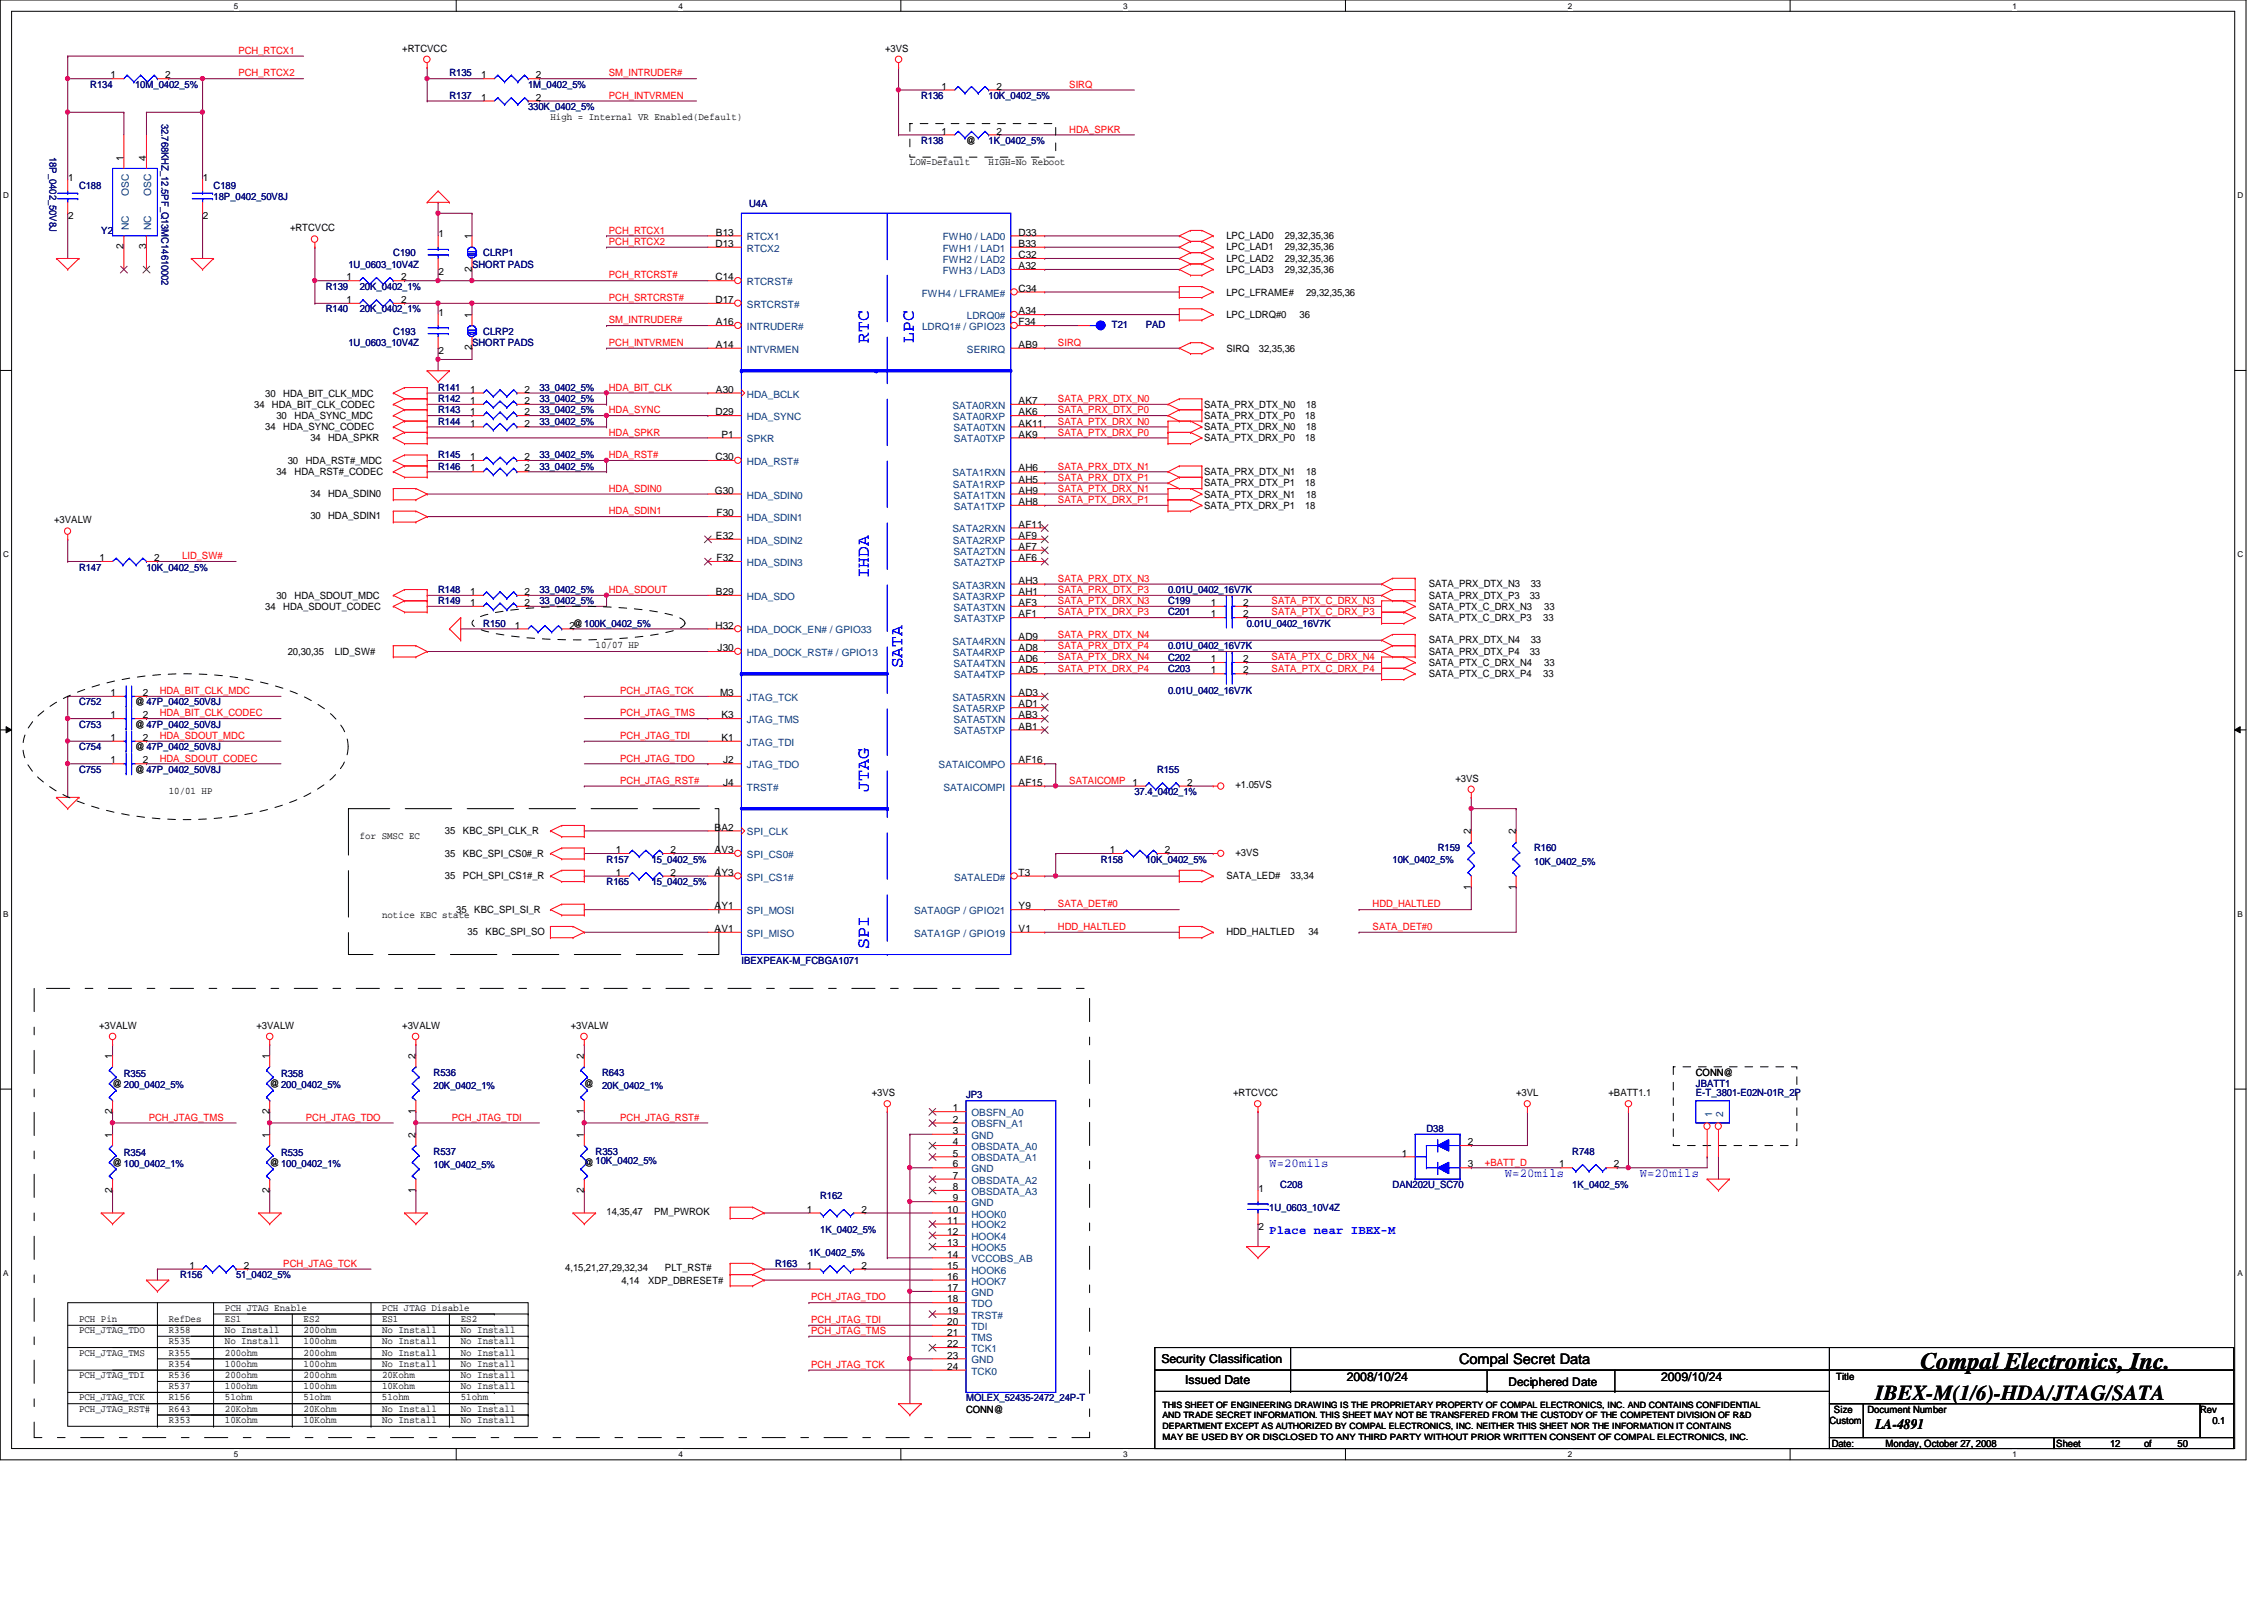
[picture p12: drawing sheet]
<svg xmlns="http://www.w3.org/2000/svg" width="297mm" height="210mm" viewBox="0 0 297 210" stroke-linecap="round" stroke-linejoin="round" font-family="sans-serif">
<defs><g id="words">
<text font-size="3.1" x="252" y="179.6">Compal Electronics, Inc.</text>
<text font-size="2.8" x="246.1" y="183.7">IBEX-M(1/6)-HDA/JTAG/SATA</text>
<g font-size="2.3" fill="#00f">
<text x="114" y="45" transform="rotate(-90 114 45)">RTC</text>
<text x="119.9" y="45" transform="rotate(-90 119.9 45)">LPC</text>
<text x="114" y="75.9" transform="rotate(-90 114 75.9)">IHDA</text>
<text x="118.4" y="87.7" transform="rotate(-90 118.4 87.7)">SATA</text>
<text x="114" y="103.9" transform="rotate(-90 114 103.9)">JTAG</text>
<text x="114" y="124.5" transform="rotate(-90 114 124.5)">SPI</text>
</g>
<g font-size="1.9">
<text x="191.4" y="178.9">Compal Secret Data</text>
<text x="246.1" y="187.4">LA-4891</text>
</g>
<g font-size="1.6" fill="#00f">
<text x="166.5" y="153">W=20mils</text>
<text x="197.4" y="154.5">W=20mils</text>
<text x="215.1" y="154.5">W=20mils</text>
<text x="166.5" y="161.9">Place near IBEX-M</text>
</g>
<g font-size="1.6">
<text x="152.4" y="178.8">Security Classification</text>
<text x="155.5" y="181.6">Issued Date</text>
<text x="176.7" y="181.2">2008/10/24</text>
<text x="197.9" y="181.8">Deciphered Date</text>
<text x="217.9" y="181.2">2009/10/24</text>
</g>
<g font-size="1.3" fill="#000080">
<text x="11.8" y="11.5">R134</text>
<text x="17.7" y="11.5">10M_0402_5%</text>
<text x="59" y="10">R135</text>
<text x="69.3" y="11.5">1M_0402_5%</text>
<text x="21.2" y="16.2" transform="rotate(90 21.2 16.2)">32.768KHZ_12.5PF_Q13MC14610002</text>
<text x="59" y="13">R137</text>
<text x="69.3" y="14.4">330K_0402_5%</text>
<text x="120.9" y="13">R136</text>
<text x="129.7" y="13">10K_0402_5%</text>
<text x="6.5" y="20.6" transform="rotate(90 6.5 20.6)">18P_0402_50V8J</text>
<text x="120.9" y="18.9">R138</text>
<text x="129.7" y="18.9">1K_0402_5%</text>
<text x="10.4" y="24.8">C188</text>
<text x="28" y="24.8">C189</text>
<text x="28" y="26.2">18P_0402_50V8J</text>
<text x="98.3" y="27.1">U4A</text>
<text x="13.3" y="30.6">Y2</text>
<text x="45.7" y="35.1">1U_0603_10V4Z</text>
<text x="51.6" y="33.6">C190</text>
<text x="61.9" y="35.1">SHORT PADS</text>
<text x="63.4" y="33.6">CLRP1</text>
<text x="42.8" y="38">R139</text>
<text x="42.8" y="41">R140</text>
<text x="47.2" y="38">20K_0402_1%</text>
<text x="47.2" y="41">20K_0402_1%</text>
<text x="45.7" y="45.4">1U_0603_10V4Z</text>
<text x="51.6" y="43.9">C193</text>
<text x="61.9" y="45.4">SHORT PADS</text>
<text x="63.4" y="43.9">CLRP2</text>
<text x="145.9" y="43.1">T21</text>
<text x="150.3" y="43.1">PAD</text>
<text x="57.5" y="51.3">R141</text>
<text x="57.5" y="52.7">R142</text>
<text x="70.8" y="51.3">33_0402_5%</text>
<text x="70.8" y="52.7">33_0402_5%</text>
<text x="57.5" y="55.7">R144</text>
<text x="57.5" y="54.2">R143</text>
<text x="70.8" y="55.7">33_0402_5%</text>
<text x="70.8" y="54.2">33_0402_5%</text>
<text x="57.5" y="61.6">R146</text>
<text x="57.5" y="60.1">R145</text>
<text x="70.8" y="61.6">33_0402_5%</text>
<text x="70.8" y="60.1">33_0402_5%</text>
<text x="10.4" y="74.8">R147</text>
<text x="19.2" y="74.8">10K_0402_5%</text>
<text x="57.5" y="77.8">R148</text>
<text x="70.8" y="77.8">33_0402_5%</text>
<text x="153.2" y="77.8">0.01U_0402_16V7K</text>
<text x="57.5" y="79.3">R149</text>
<text x="63.4" y="82.2">R150</text>
<text x="70.8" y="79.3">33_0402_5%</text>
<text x="153.2" y="79.3">C199</text>
<text x="153.2" y="80.7">C201</text>
<text x="163.6" y="82.2">0.01U_0402_16V7K</text>
<text x="153.2" y="86.7">C202</text>
<text x="153.2" y="85.2">0.01U_0402_16V7K</text>
<text x="153.2" y="88.1">C203</text>
<text x="10.4" y="95.5">C753</text>
<text x="10.4" y="92.5">C752</text>
<text x="153.2" y="91.1">0.01U_0402_16V7K</text>
<text x="10.4" y="98.4">C754</text>
<text x="10.4" y="101.4">C755</text>
<text x="151.8" y="101.4">R155</text>
<text x="148.8" y="104.3">37.4_0402_1%</text>
<text x="79.6" y="113.2">R157</text>
<text x="85.5" y="113.2">15_0402_5%</text>
<text x="144.4" y="113.2">R158</text>
<text x="150.3" y="113.2">10K_0402_5%</text>
<text x="182.7" y="113.2">10K_0402_5%</text>
<text x="188.6" y="111.7">R159</text>
<text x="201.3" y="111.7">R160</text>
<text x="201.3" y="113.5">10K_0402_5%</text>
<text x="79.6" y="116.1">R165</text>
<text x="85.5" y="116.1">15_0402_5%</text>
<text x="97.3" y="126.4">IBEXPEAK-M_FCBGA1071</text>
<text x="16.3" y="141.3">R355</text>
<text x="36.9" y="141.3">R358</text>
<text x="56.9" y="141.1">R536</text>
<text x="56.9" y="142.9">20K_0402_1%</text>
<text x="79" y="141.1">R643</text>
<text x="79" y="142.9">20K_0402_1%</text>
<text x="222.5" y="142.6">JBATT1</text>
<text x="222.5" y="143.8">E-T_3801-E02N-01R_2P</text>
<text x="126.7" y="144.1">JP3</text>
<text x="187.2" y="148.5">D38</text>
<text x="16.3" y="151.6">R354</text>
<text x="36.9" y="151.6">R535</text>
<text x="56.9" y="151.5">R537</text>
<text x="56.9" y="153.2">10K_0402_5%</text>
<text x="78.1" y="151.5">R353</text>
<text x="168" y="155.9">C208</text>
<text x="182.7" y="155.9">DAN202U_SC70</text>
<text x="206.3" y="151.5">R748</text>
<text x="206.3" y="155.9">1K_0402_5%</text>
<text x="107.6" y="157.4">R162</text>
<text x="107.6" y="161.8">1K_0402_5%</text>
<text x="166.5" y="158.8">1U_0603_10V4Z</text>
<text x="23.6" y="167.7">R156</text>
<text x="31" y="167.7">51_0402_5%</text>
<text x="101.7" y="166.2">R163</text>
<text x="106.1" y="164.7">1K_0402_5%</text>
<text x="126.7" y="183.9">MOLEX_52435-2472_24P-T</text>
</g>
<g font-size="1.3">
<text x="14.5" y="10.3">1</text>
<text x="21.7" y="10.3">2</text>
<text x="52.8" y="6.8">+RTCVCC</text>
<text x="63.1" y="10.3">1</text>
<text x="70.3" y="10.3">2</text>
<text x="116.1" y="6.8">+3VS</text>
<text x="123.5" y="11.8">1</text>
<text x="130.7" y="11.8">2</text>
<text x="63.1" y="13.2">1</text>
<text x="70.3" y="13.2">2</text>
<text x="72.2" y="15.8">High = Internal VR Enabled(Default)</text>
<text x="123.5" y="17.7">1</text>
<text x="130.7" y="17.7">2</text>
<text x="8.9" y="23.7">1</text>
<text x="16.2" y="21.1" transform="rotate(-90 16.2 21.1)">1</text>
<text x="19.2" y="21.1" transform="rotate(-90 19.2 21.1)">4</text>
<text x="26.6" y="23.7">1</text>
<text x="119.4" y="21.7">LOW=Default</text>
<text x="126.7" y="18.9">@</text>
<text x="129.7" y="21.7">HIGH=No Reboot</text>
<text x="8.9" y="28.7">2</text>
<text x="26.6" y="28.7">2</text>
<text x="16.2" y="32.7" transform="rotate(-90 16.2 32.7)">2</text>
<text x="19.2" y="32.7" transform="rotate(-90 19.2 32.7)">3</text>
<text x="38.1" y="30.4">+RTCVCC</text>
<text x="57.5" y="31.1">1</text>
<text x="61.9" y="35.7" transform="rotate(-90 61.9 35.7)">2</text>
<text x="61.9" y="31.4" transform="rotate(-90 61.9 31.4)">1</text>
<text x="93.9" y="32.4">D13</text>
<text x="93.9" y="30.9">B13</text>
<text x="133.6" y="30.9">D33</text>
<text x="133.6" y="32.4">B33</text>
<text x="133.6" y="33.9">C32</text>
<text x="133.6" y="35.3">A32</text>
<text x="160.9" y="31.4">LPC_LAD0</text>
<text x="160.9" y="32.9">LPC_LAD1</text>
<text x="160.9" y="34.3">LPC_LAD2</text>
<text x="160.9" y="35.8">LPC_LAD3</text>
<text x="168.6" y="31.4">29,32,35,36</text>
<text x="168.6" y="32.9">29,32,35,36</text>
<text x="168.6" y="34.3">29,32,35,36</text>
<text x="168.6" y="35.8">29,32,35,36</text>
<text x="45.5" y="36.8">1</text>
<text x="45.5" y="39.8">1</text>
<text x="52.6" y="36.8">2</text>
<text x="52.6" y="39.8">2</text>
<text x="57.5" y="41.4">1</text>
<text x="57.5" y="36.1">2</text>
<text x="61.9" y="41.7" transform="rotate(-90 61.9 41.7)">1</text>
<text x="93.9" y="36.8">C14</text>
<text x="93.9" y="39.8">D17</text>
<text x="133.6" y="38.3">C34</text>
<text x="133.6" y="41.2">A34</text>
<text x="160.9" y="38.8">LPC_LFRAME#</text>
<text x="160.9" y="41.7">LPC_LDRQ#0</text>
<text x="170.5" y="41.7">36</text>
<text x="171.4" y="38.8">29,32,35,36</text>
<text x="57.5" y="46.4">2</text>
<text x="61.9" y="46" transform="rotate(-90 61.9 46)">2</text>
<text x="93.9" y="45.6">A14</text>
<text x="93.9" y="42.7">A16</text>
<text x="133.6" y="42.7">F34</text>
<text x="133.6" y="45.6">AB9</text>
<text x="160.9" y="46.1">SIRQ</text>
<text x="165.2" y="46.1">32,35,36</text>
<text x="33.4" y="53.5">34</text>
<text x="34.8" y="52">30</text>
<text x="35.7" y="53.5">HDA_BIT_CLK_CODEC</text>
<text x="37.2" y="52">HDA_BIT_CLK_MDC</text>
<text x="61.7" y="51.5">1</text>
<text x="61.7" y="53">1</text>
<text x="68.8" y="51.5">2</text>
<text x="68.8" y="53">2</text>
<text x="93.9" y="51.5">A30</text>
<text x="133.6" y="53">AK7</text>
<text x="158" y="53.5">SATA_PRX_DTX_N0</text>
<text x="171.4" y="53.5">18</text>
<text x="34.8" y="56.4">34</text>
<text x="36.3" y="54.9">30</text>
<text x="37.2" y="56.4">HDA_SYNC_CODEC</text>
<text x="38.6" y="54.9">HDA_SYNC_MDC</text>
<text x="40.7" y="57.9">34</text>
<text x="43" y="57.9">HDA_SPKR</text>
<text x="61.7" y="56">1</text>
<text x="61.7" y="54.5">1</text>
<text x="68.8" y="56">2</text>
<text x="68.8" y="54.5">2</text>
<text x="93.9" y="54.5">D29</text>
<text x="94.7" y="57.4">P1</text>
<text x="133.6" y="54.5">AK6</text>
<text x="133.6" y="56">AK11</text>
<text x="133.6" y="57.4">AK9</text>
<text x="158" y="56.4">SATA_PTX_DRX_N0</text>
<text x="158" y="57.9">SATA_PTX_DRX_P0</text>
<text x="158" y="54.9">SATA_PRX_DTX_P0</text>
<text x="171.2" y="57.9">18</text>
<text x="171.2" y="54.9">18</text>
<text x="171.4" y="56.4">18</text>
<text x="36.3" y="62.3">34</text>
<text x="37.8" y="60.9">30</text>
<text x="38.6" y="62.3">HDA_RST#_CODEC</text>
<text x="40.1" y="60.9">HDA_RST#_MDC</text>
<text x="40.7" y="65.2">34</text>
<text x="43" y="65.2">HDA_SDIN0</text>
<text x="61.7" y="61.8">1</text>
<text x="61.7" y="60.4">1</text>
<text x="68.8" y="61.8">2</text>
<text x="68.8" y="60.4">2</text>
<text x="93.8" y="64.8">G30</text>
<text x="93.9" y="60.4">C30</text>
<text x="133.6" y="61.8">AH6</text>
<text x="133.6" y="63.3">AH5</text>
<text x="133.6" y="64.8">AH9</text>
<text x="158" y="65.3">SATA_PTX_DRX_N1</text>
<text x="158" y="63.8">SATA_PRX_DTX_P1</text>
<text x="158" y="62.3">SATA_PRX_DTX_N1</text>
<text x="171.2" y="63.8">18</text>
<text x="171.4" y="65.3">18</text>
<text x="171.4" y="62.3">18</text>
<text x="7.1" y="68.7">+3VALW</text>
<text x="40.7" y="68.1">30</text>
<text x="43" y="68.1">HDA_SDIN1</text>
<text x="93.9" y="70.7">E32</text>
<text x="94" y="67.7">F30</text>
<text x="133.6" y="66.3">AH8</text>
<text x="133.6" y="69.2">AF11</text>
<text x="133.6" y="70.7">AF9</text>
<text x="158" y="66.8">SATA_PTX_DRX_P1</text>
<text x="171.2" y="66.8">18</text>
<text x="13" y="73.6">1</text>
<text x="20.2" y="73.6">2</text>
<text x="94" y="73.6">F32</text>
<text x="133.6" y="72.1">AF7</text>
<text x="133.6" y="73.6">AF6</text>
<text x="133.6" y="76.6">AH3</text>
<text x="187.4" y="77">SATA_PRX_DTX_N3</text>
<text x="200.8" y="77">33</text>
<text x="34.8" y="80">34</text>
<text x="36.3" y="78.5">30</text>
<text x="37.2" y="80">HDA_SDOUT_CODEC</text>
<text x="38.6" y="78.5">HDA_SDOUT_MDC</text>
<text x="61.7" y="78.1">1</text>
<text x="61.7" y="79.5">1</text>
<text x="67.6" y="82.5">1</text>
<text x="68.8" y="78.1">2</text>
<text x="68.8" y="79.5">2</text>
<text x="74.7" y="82.5">2@100K_0402_5%</text>
<text x="93.9" y="82.5">H32</text>
<text x="93.9" y="78.1">B29</text>
<text x="133.6" y="78.1">AH1</text>
<text x="133.6" y="79.5">AF3</text>
<text x="133.6" y="81">AF1</text>
<text x="133.6" y="83.9">AD9</text>
<text x="158.9" y="79.5">1</text>
<text x="158.9" y="81">1</text>
<text x="163.1" y="79.5">2</text>
<text x="163.1" y="81">2</text>
<text x="187.4" y="80">SATA_PTX_C_DRX_N3</text>
<text x="187.4" y="81.5">SATA_PTX_C_DRX_P3</text>
<text x="187.4" y="78.5">SATA_PRX_DTX_P3</text>
<text x="200.7" y="78.5">33</text>
<text x="202.5" y="81.5">33</text>
<text x="202.6" y="80">33</text>
<text x="37.8" y="85.9">20,30,35</text>
<text x="43.9" y="85.9">LID_SW#</text>
<text x="78.1" y="85">10/07 HP</text>
<text x="94.1" y="85.4">J30</text>
<text x="133.6" y="85.4">AD8</text>
<text x="133.6" y="86.9">AD6</text>
<text x="133.6" y="88.3">AD5</text>
<text x="158.9" y="86.9">1</text>
<text x="158.9" y="88.3">1</text>
<text x="163.1" y="86.9">2</text>
<text x="163.1" y="88.3">2</text>
<text x="187.4" y="87.4">SATA_PTX_C_DRX_N4</text>
<text x="187.4" y="84.4">SATA_PRX_DTX_N4</text>
<text x="187.4" y="88.9">SATA_PTX_C_DRX_P4</text>
<text x="187.4" y="85.9">SATA_PRX_DTX_P4</text>
<text x="200.7" y="85.9">33</text>
<text x="200.8" y="84.4">33</text>
<text x="202.5" y="88.9">33</text>
<text x="202.6" y="87.4">33</text>
<text x="14.5" y="94.2">1</text>
<text x="14.5" y="91.3">1</text>
<text x="17.7" y="95.5">@47P_0402_50V8J</text>
<text x="17.7" y="92.5">@47P_0402_50V8J</text>
<text x="18.8" y="94.2">2</text>
<text x="18.8" y="91.3">2</text>
<text x="94.5" y="91.3">M3</text>
<text x="94.7" y="94.2">K3</text>
<text x="133.6" y="91.3">AD3</text>
<text x="133.6" y="92.8">AD1</text>
<text x="133.6" y="94.2">AB3</text>
<text x="133.6" y="95.7">AB1</text>
<text x="14.5" y="97.2">1</text>
<text x="14.5" y="100.2">1</text>
<text x="17.7" y="98.4">@47P_0402_50V8J</text>
<text x="17.7" y="101.4">@47P_0402_50V8J</text>
<text x="18.8" y="97.2">2</text>
<text x="18.8" y="100.2">2</text>
<text x="94.7" y="97.2">K1</text>
<text x="94.9" y="100.2">J2</text>
<text x="133.6" y="100.2">AF16</text>
<text x="22.1" y="104.2">10/01 HP</text>
<text x="94.9" y="103.1">J4</text>
<text x="133.6" y="103.1">AF15</text>
<text x="155.7" y="103.1">2</text>
<text x="162.1" y="103.4">+1.05VS</text>
<text x="191" y="102.5">+3VS</text>
<text x="47.2" y="110.1">for SMSC EC</text>
<text x="58.4" y="109.5">35</text>
<text x="58.4" y="112.4">35</text>
<text x="60.7" y="109.5">KBC_SPI_CLK_R</text>
<text x="60.7" y="112.4">KBC_SPI_CS0#_R</text>
<text x="80.8" y="111.9">1</text>
<text x="88" y="111.9">2</text>
<text x="93.8" y="109">BA2</text>
<text x="93.8" y="111.9">AV3</text>
<text x="145.6" y="111.9">1</text>
<text x="152.8" y="111.9">2</text>
<text x="162.1" y="112.3">+3VS</text>
<text x="193" y="109.5" transform="rotate(-90 193 109.5)">2</text>
<text x="198.9" y="109.5" transform="rotate(-90 198.9 109.5)">2</text>
<text x="58.4" y="115.4">35</text>
<text x="59.9" y="119.8">35</text>
<text x="60.7" y="115.4">PCH_SPI_CS1#_R</text>
<text x="62.2" y="119.8">KBC_SPI_SI_R</text>
<text x="80.8" y="114.9">1</text>
<text x="88" y="114.9">2</text>
<text x="93.8" y="114.9">AY3</text>
<text x="93.8" y="119.3">AY1</text>
<text x="133.6" y="114.9">T3</text>
<text x="133.6" y="119.3">Y9</text>
<text x="160.9" y="115.4">SATA_LED#</text>
<text x="169.3" y="115.4">33,34</text>
<text x="193" y="116.7" transform="rotate(-90 193 116.7)">1</text>
<text x="198.9" y="116.7" transform="rotate(-90 198.9 116.7)">1</text>
<text x="50.1" y="120.4">notice KBC state</text>
<text x="61.3" y="122.6">35</text>
<text x="63.7" y="122.6">KBC_SPI_SO</text>
<text x="93.8" y="122.3">AV1</text>
<text x="133.6" y="122.3">V1</text>
<text x="160.9" y="122.7">HDD_HALTLED</text>
<text x="171.7" y="122.7">34</text>
<text x="13" y="135">+3VALW</text>
<text x="33.7" y="135">+3VALW</text>
<text x="52.8" y="135">+3VALW</text>
<text x="74.9" y="135">+3VALW</text>
<text x="14.7" y="138.9" transform="rotate(-90 14.7 138.9)">1</text>
<text x="14.8" y="142.6">@200_0402_5%</text>
<text x="35.3" y="138.9" transform="rotate(-90 35.3 138.9)">1</text>
<text x="35.4" y="142.6">@200_0402_5%</text>
<text x="54.5" y="138.9" transform="rotate(-90 54.5 138.9)">2</text>
<text x="76.6" y="138.9" transform="rotate(-90 76.6 138.9)">2</text>
<text x="76.7" y="142.6">@</text>
<text x="114.4" y="143.8">+3VS</text>
<text x="161.8" y="143.8">+RTCVCC</text>
<text x="198.9" y="143.8">+3VL</text>
<text x="211" y="143.8">+BATT1.1</text>
<text x="222.5" y="141.1">CONN@</text>
<text x="14.7" y="149.3" transform="rotate(-90 14.7 149.3)">1</text>
<text x="14.7" y="146.2" transform="rotate(-90 14.7 146.2)">2</text>
<text x="35.3" y="149.3" transform="rotate(-90 35.3 149.3)">1</text>
<text x="35.3" y="146.2" transform="rotate(-90 35.3 146.2)">2</text>
<text x="54.5" y="149.3" transform="rotate(-90 54.5 149.3)">2</text>
<text x="54.5" y="146.2" transform="rotate(-90 54.5 146.2)">1</text>
<text x="76.6" y="149.3" transform="rotate(-90 76.6 149.3)">1</text>
<text x="76.6" y="146.2" transform="rotate(-90 76.6 146.2)">1</text>
<text x="125" y="145.8">1</text>
<text x="125" y="147.3">2</text>
<text x="125" y="148.8">3</text>
<text x="14.8" y="153">@100_0402_1%</text>
<text x="35.4" y="153">@100_0402_1%</text>
<text x="76.7" y="153">@10K_0402_5%</text>
<text x="125" y="150.2">4</text>
<text x="125" y="151.7">5</text>
<text x="125" y="153.2">6</text>
<text x="125" y="154.6">7</text>
<text x="183.9" y="151.7">1</text>
<text x="192.6" y="150.2">2</text>
<text x="192.6" y="153.2">3</text>
<text x="204.6" y="153.2">1</text>
<text x="211.7" y="153.2">2</text>
<text x="14.7" y="156.5" transform="rotate(-90 14.7 156.5)">2</text>
<text x="35.3" y="156.5" transform="rotate(-90 35.3 156.5)">2</text>
<text x="54.5" y="156.5" transform="rotate(-90 54.5 156.5)">1</text>
<text x="76.6" y="156.5" transform="rotate(-90 76.6 156.5)">2</text>
<text x="79.6" y="159.4">14,35,47</text>
<text x="85.8" y="159.4">PM_PWROK</text>
<text x="105.9" y="159.1">1</text>
<text x="113" y="159.1">2</text>
<text x="124.3" y="159.1">10</text>
<text x="124.3" y="160.5">11</text>
<text x="125" y="156.1">8</text>
<text x="125" y="157.6">9</text>
<text x="165.1" y="156.3">1</text>
<text x="165.1" y="161.3">2</text>
<text x="24.8" y="166.5">1</text>
<text x="32" y="166.5">2</text>
<text x="74.2" y="166.8">4,15,21,27,29,32,34</text>
<text x="87.2" y="166.8">PLT_RST#</text>
<text x="105.9" y="166.5">1</text>
<text x="113" y="166.5">2</text>
<text x="124.3" y="162">12</text>
<text x="124.3" y="163.5">13</text>
<text x="124.3" y="165">14</text>
<text x="124.3" y="166.5">15</text>
<text x="124.3" y="167.9">16</text>
<text x="10.4" y="173.4">PCH Pin</text>
<text x="22.1" y="173.4">RefDes</text>
<text x="29.5" y="172">PCH JTAG Enable</text>
<text x="29.5" y="173.4">ES1</text>
<text x="39.8" y="173.4">ES2</text>
<text x="50.1" y="172">PCH JTAG Disable</text>
<text x="50.1" y="173.4">ES1</text>
<text x="60.4" y="173.4">ES2</text>
<text x="81.5" y="168.4">4,14</text>
<text x="85" y="168.4">XDP_DBRESET#</text>
<text x="124.3" y="169.4">17</text>
<text x="124.3" y="170.9">18</text>
<text x="124.3" y="172.3">19</text>
<text x="124.3" y="173.8">20</text>
<text x="10.4" y="177.8">PCH_JTAG_TMS</text>
<text x="10.4" y="174.9">PCH_JTAG_TDO</text>
<text x="22.1" y="177.8">R355</text>
<text x="22.1" y="179.3">R354</text>
<text x="22.1" y="174.9">R358</text>
<text x="22.1" y="176.4">R535</text>
<text x="29.5" y="177.8">200ohm</text>
<text x="29.5" y="179.3">100ohm</text>
<text x="29.5" y="174.9">No Install</text>
<text x="29.5" y="176.4">No Install</text>
<text x="39.8" y="179.3">100ohm</text>
<text x="39.8" y="174.9">200ohm</text>
<text x="39.8" y="177.8">200ohm</text>
<text x="39.8" y="176.4">100ohm</text>
<text x="50.1" y="174.9">No Install</text>
<text x="50.1" y="176.4">No Install</text>
<text x="50.1" y="177.8">No Install</text>
<text x="50.1" y="179.3">No Install</text>
<text x="60.4" y="174.9">No Install</text>
<text x="60.4" y="176.4">No Install</text>
<text x="60.4" y="177.8">No Install</text>
<text x="60.4" y="179.3">No Install</text>
<text x="124.3" y="175.3">21</text>
<text x="124.3" y="176.7">22</text>
<text x="124.3" y="178.2">23</text>
<text x="124.3" y="179.7">24</text>
<text x="10.4" y="180.8">PCH_JTAG_TDI</text>
<text x="10.4" y="183.7">PCH_JTAG_TCK</text>
<text x="10.4" y="185.2">PCH_JTAG_RST#</text>
<text x="22.1" y="180.8">R536</text>
<text x="22.1" y="182.3">R537</text>
<text x="22.1" y="185.2">R643</text>
<text x="22.1" y="183.7">R156</text>
<text x="29.5" y="180.8">200ohm</text>
<text x="29.5" y="183.7">51ohm</text>
<text x="29.5" y="182.3">100ohm</text>
<text x="29.5" y="185.2">20Kohm</text>
<text x="39.8" y="182.3">100ohm</text>
<text x="39.8" y="185.2">20Kohm</text>
<text x="39.8" y="183.7">51ohm</text>
<text x="39.8" y="180.8">200ohm</text>
<text x="50.1" y="183.7">51ohm</text>
<text x="50.1" y="185.2">No Install</text>
<text x="50.1" y="182.3">10Kohm</text>
<text x="50.1" y="180.8">20Kohm</text>
<text x="60.4" y="183.7">51ohm</text>
<text x="60.4" y="180.8">No Install</text>
<text x="60.4" y="182.3">No Install</text>
<text x="60.4" y="185.2">No Install</text>
<text x="126.7" y="185.3">CONN@</text>
<text x="240.6" y="185.3">Size</text>
<text x="240.9" y="181.1">Title</text>
<text x="245" y="185.3">Document Number</text>
<text x="288.7" y="185.3">Rev</text>
<text x="22.1" y="186.7">R353</text>
<text x="29.5" y="186.7">10Kohm</text>
<text x="39.8" y="186.7">10Kohm</text>
<text x="50.1" y="186.7">No Install</text>
<text x="60.4" y="186.7">No Install</text>
<text x="240" y="186.8">Custom</text>
<text x="240.3" y="189.8">Date:</text>
<text x="247.4" y="189.8">Monday, October 27, 2008</text>
<text x="269.8" y="189.8">Sheet</text>
<text x="276.9" y="189.8">12</text>
<text x="281.3" y="189.8">of</text>
<text x="285.7" y="189.8">50</text>
<text x="290.3" y="186.8">0.1</text>
</g>
<g font-size="1.3" fill="#f00">
<text x="31.3" y="7.1">PCH_RTCX1</text>
<text x="31.3" y="10">PCH_RTCX2</text>
<text x="79.9" y="10">SM_INTRUDER#</text>
<text x="140.3" y="11.5">SIRQ</text>
<text x="79.9" y="13">PCH_INTVRMEN</text>
<text x="140.3" y="17.4">HDA_SPKR</text>
<text x="79.9" y="30.6">PCH_RTCX1</text>
<text x="79.9" y="32.1">PCH_RTCX2</text>
<text x="79.9" y="36.5">PCH_RTCRST#</text>
<text x="79.9" y="39.5">PCH_SRTCRST#</text>
<text x="79.9" y="42.4">SM_INTRUDER#</text>
<text x="79.9" y="45.4">PCH_INTVRMEN</text>
<text x="138.8" y="45.4">SIRQ</text>
<text x="79.9" y="51.3">HDA_BIT_CLK</text>
<text x="138.8" y="52.7">SATA_PRX_DTX_N0</text>
<text x="79.9" y="57.1">HDA_SPKR</text>
<text x="79.9" y="54.2">HDA_SYNC</text>
<text x="138.8" y="55.7">SATA_PTX_DRX_N0</text>
<text x="138.8" y="57.1">SATA_PTX_DRX_P0</text>
<text x="138.8" y="54.2">SATA_PRX_DTX_P0</text>
<text x="79.9" y="60.1">HDA_RST#</text>
<text x="79.9" y="64.5">HDA_SDIN0</text>
<text x="138.8" y="64.5">SATA_PTX_DRX_N1</text>
<text x="138.8" y="66">SATA_PTX_DRX_P1</text>
<text x="138.8" y="63.1">SATA_PRX_DTX_P1</text>
<text x="138.8" y="61.6">SATA_PRX_DTX_N1</text>
<text x="79.9" y="67.5">HDA_SDIN1</text>
<text x="23.9" y="73.4">LID_SW#</text>
<text x="79.9" y="77.8">HDA_SDOUT</text>
<text x="138.8" y="76.3">SATA_PRX_DTX_N3</text>
<text x="138.8" y="77.8">SATA_PRX_DTX_P3</text>
<text x="138.8" y="79.2">SATA_PTX_DRX_N3</text>
<text x="138.8" y="80.7">SATA_PTX_DRX_P3</text>
<text x="138.8" y="83.7">SATA_PRX_DTX_N4</text>
<text x="166.8" y="80.7">SATA_PTX_C_DRX_P3</text>
<text x="166.8" y="79.2">SATA_PTX_C_DRX_N3</text>
<text x="138.8" y="86.6">SATA_PTX_DRX_N4</text>
<text x="138.8" y="88.1">SATA_PTX_DRX_P4</text>
<text x="138.8" y="85.2">SATA_PRX_DTX_P4</text>
<text x="166.8" y="88.1">SATA_PTX_C_DRX_P4</text>
<text x="166.8" y="86.6">SATA_PTX_C_DRX_N4</text>
<text x="21" y="91.1">HDA_BIT_CLK_MDC</text>
<text x="21" y="94">HDA_BIT_CLK_CODEC</text>
<text x="81.4" y="91.1">PCH_JTAG_TCK</text>
<text x="81.4" y="94">PCH_JTAG_TMS</text>
<text x="21" y="96.9">HDA_SDOUT_MDC</text>
<text x="21" y="99.9">HDA_SDOUT_CODEC</text>
<text x="81.4" y="96.9">PCH_JTAG_TDI</text>
<text x="81.4" y="99.9">PCH_JTAG_TDO</text>
<text x="81.4" y="102.8">PCH_JTAG_RST#</text>
<text x="140.3" y="102.8">SATAICOMP 1</text>
<text x="138.8" y="119">SATA_DET#0</text>
<text x="180.1" y="119">HDD_HALTLED</text>
<text x="138.8" y="122">HDD_HALTLED</text>
<text x="180.1" y="122">SATA_DET#0</text>
<text x="19.5" y="147">PCH_JTAG_TMS</text>
<text x="40.1" y="147">PCH_JTAG_TDO</text>
<text x="59.3" y="147">PCH_JTAG_TDI</text>
<text x="81.4" y="147">PCH_JTAG_RST#</text>
<text x="194.8" y="152.9">+BATT_D</text>
<text x="37.2" y="166.2">PCH_JTAG_TCK</text>
<text x="106.4" y="173.6">PCH_JTAG_TDI</text>
<text x="106.4" y="170.6">PCH_JTAG_TDO</text>
<text x="106.4" y="179.5">PCH_JTAG_TCK</text>
<text x="106.4" y="175">PCH_JTAG_TMS</text>
</g>
<g font-size="1.3" fill="#004080">
<text x="16.9" y="25.7" transform="rotate(-90 16.9 25.7)">OSC</text>
<text x="19.9" y="25.7" transform="rotate(-90 19.9 25.7)">OSC</text>
<text x="16.9" y="30.2" transform="rotate(-90 16.9 30.2)">NC</text>
<text x="19.9" y="30.2" transform="rotate(-90 19.9 30.2)">NC</text>
<text x="98" y="31.5">RTCX1</text>
<text x="98" y="33">RTCX2</text>
<text x="123.7" y="31.5">FWH0 / LAD0</text>
<text x="123.7" y="33">FWH1 / LAD1</text>
<text x="123.7" y="34.5">FWH2 / LAD2</text>
<text x="123.7" y="35.9">FWH3 / LAD3</text>
<text x="98" y="37.4">RTCRST#</text>
<text x="98" y="40.4">SRTCRST#</text>
<text x="120.9" y="38.9">FWH4 / LFRAME#</text>
<text x="126.9" y="41.9">LDRQ0#</text>
<text x="98" y="46.3">INTVRMEN</text>
<text x="98" y="43.3">INTRUDER#</text>
<text x="121" y="43.3">LDRQ1# / GPIO23</text>
<text x="126.9" y="46.3">SERIRQ</text>
<text x="98" y="52.2">HDA_BCLK</text>
<text x="125" y="53.6">SATA0RXN</text>
<text x="98" y="55.1">HDA_SYNC</text>
<text x="98" y="58">SPKR</text>
<text x="125" y="55.1">SATA0RXP</text>
<text x="125.1" y="56.6">SATA0TXN</text>
<text x="125.1" y="58">SATA0TXP</text>
<text x="98" y="61">HDA_RST#</text>
<text x="98" y="65.4">HDA_SDIN0</text>
<text x="125" y="62.5">SATA1RXN</text>
<text x="125" y="64">SATA1RXP</text>
<text x="125.1" y="65.4">SATA1TXN</text>
<text x="98" y="68.4">HDA_SDIN1</text>
<text x="98" y="71.3">HDA_SDIN2</text>
<text x="125" y="69.8">SATA2RXN</text>
<text x="125" y="71.3">SATA2RXP</text>
<text x="125.1" y="66.9">SATA1TXP</text>
<text x="98" y="74.3">HDA_SDIN3</text>
<text x="125" y="77.2">SATA3RXN</text>
<text x="125.1" y="72.8">SATA2TXN</text>
<text x="125.1" y="74.3">SATA2TXP</text>
<text x="98" y="78.7">HDA_SDO</text>
<text x="98" y="83.1">HDA_DOCK_EN# / GPIO33</text>
<text x="125" y="78.7">SATA3RXP</text>
<text x="125.1" y="80.1">SATA3TXN</text>
<text x="125.1" y="81.6">SATA3TXP</text>
<text x="98" y="86.1">HDA_DOCK_RST# / GPIO13</text>
<text x="125" y="84.6">SATA4RXN</text>
<text x="125" y="86.1">SATA4RXP</text>
<text x="125.1" y="87.5">SATA4TXN</text>
<text x="125.1" y="89">SATA4TXP</text>
<text x="98" y="91.9">JTAG_TCK</text>
<text x="98" y="94.9">JTAG_TMS</text>
<text x="125" y="91.9">SATA5RXN</text>
<text x="125" y="93.4">SATA5RXP</text>
<text x="125.1" y="94.9">SATA5TXN</text>
<text x="98" y="97.8">JTAG_TDI</text>
<text x="98" y="100.8">JTAG_TDO</text>
<text x="123.1" y="100.8">SATAICOMPO</text>
<text x="125.1" y="96.4">SATA5TXP</text>
<text x="98" y="103.7">TRST#</text>
<text x="123.8" y="103.7">SATAICOMPI</text>
<text x="98" y="109.6">SPI_CLK</text>
<text x="98" y="112.6">SPI_CS0#</text>
<text x="98" y="115.5">SPI_CS1#</text>
<text x="98" y="119.9">SPI_MOSI</text>
<text x="119.9" y="119.9">SATA0GP / GPIO21</text>
<text x="125.2" y="115.5">SATALED#</text>
<text x="98" y="122.9">SPI_MISO</text>
<text x="119.9" y="122.9">SATA1GP / GPIO19</text>
<text x="127.5" y="146.4">OBSFN_A0</text>
<text x="127.5" y="147.9">OBSFN_A1</text>
<text x="127.5" y="149.4">GND</text>
<text x="224.6" y="146.6" transform="rotate(-90 224.6 146.6)">1</text>
<text x="226.1" y="146.6" transform="rotate(-90 226.1 146.6)">2</text>
<text x="127.5" y="150.9">OBSDATA_A0</text>
<text x="127.5" y="152.4">OBSDATA_A1</text>
<text x="127.5" y="153.8">GND</text>
<text x="127.5" y="155.3">OBSDATA_A2</text>
<text x="127.5" y="156.8">OBSDATA_A3</text>
<text x="127.5" y="158.2">GND</text>
<text x="127.5" y="159.7">HOOK0</text>
<text x="127.5" y="161.2">HOOK2</text>
<text x="127.5" y="162.6">HOOK4</text>
<text x="127.5" y="164.1">HOOK5</text>
<text x="127.5" y="165.6">VCCOBS_AB</text>
<text x="127.5" y="167.1">HOOK6</text>
<text x="127.5" y="168.5">HOOK7</text>
<text x="127.5" y="170">GND</text>
<text x="127.5" y="171.5">TDO</text>
<text x="127.5" y="173">TRST#</text>
<text x="127.5" y="174.5">TDI</text>
<text x="127.5" y="175.9">TMS</text>
<text x="127.5" y="177.4">TCK1</text>
<text x="127.5" y="178.9">GND</text>
<text x="127.5" y="180.3">TCK0</text>
</g>
<g font-size="1.1">
<text x="30.7" y="1.1">5</text>
<text x="89" y="1.1">4</text>
<text x="147.4" y="1.1">3</text>
<text x="205.7" y="1.1">2</text>
<text x="264" y="1.1">1</text>
<text x=".4" y="26">D</text>
<text x="293.6" y="26">D</text>
<text x=".4" y="73.1">C</text>
<text x="293.6" y="73.1">C</text>
<text x=".4" y="120.3">B</text>
<text x="293.6" y="120.3">B</text>
<text x=".4" y="167.4">A</text>
<text x="293.6" y="167.4">A</text>
<text x="152.5" y="184.7">THIS SHEET OF ENGINEERING DRAWING IS THE PROPRIETARY PROPERTY OF COMPAL ELECTRONICS, INC. AND CONTAINS CONFIDENTIAL</text>
<text x="30.7" y="191.2">5</text>
<text x="89" y="191.2">4</text>
<text x="147.4" y="191.2">3</text>
<text x="152.5" y="187.5">DEPARTMENT EXCEPT AS AUTHORIZED BY COMPAL ELECTRONICS, INC. NEITHER THIS SHEET NOR THE INFORMATION IT CONTAINS</text>
<text x="152.5" y="188.8">MAY BE USED BY OR DISCLOSED TO ANY THIRD PARTY WITHOUT PRIOR WRITTEN CONSENT OF COMPAL ELECTRONICS, INC.</text>
<text x="152.5" y="186.1">AND TRADE SECRET INFORMATION. THIS SHEET MAY NOT BE TRANSFERED FROM THE CUSTODY OF THE COMPETENT DIVISION OF R&amp;D</text>
<text x="205.7" y="191.2">2</text>
<text x="264" y="191.2">1</text>
</g>
</g></defs>
<path d="M0 0h294.7v191.5h-294.7zM1.5 1.5h291.7v188.5h-291.7z" fill="none" stroke="#000" stroke-width=".13"/>
<g fill="#fff">
<path d="M30.7 .2h.6v1.2h-.6z"/>
<path d="M30.7 190.2h.6v1.2h-.6z"/>
</g>
<path d="M59.9 0v1.5M59.9 190v1.5" fill="none" stroke="#000" stroke-width=".13"/>
<g fill="#fff">
<path d="M89 .2h.6v1.2h-.6z"/>
<path d="M89 190.2h.6v1.2h-.6z"/>
</g>
<path d="M118.2 0v1.5M118.2 190v1.5" fill="none" stroke="#000" stroke-width=".13"/>
<g fill="#fff">
<path d="M147.4 .2h.6v1.2h-.6z"/>
<path d="M147.4 190.2h.6v1.2h-.6z"/>
</g>
<path d="M176.5 0v1.5M176.5 190v1.5" fill="none" stroke="#000" stroke-width=".13"/>
<g fill="#fff">
<path d="M205.7 .2h.6v1.2h-.6z"/>
<path d="M205.7 190.2h.6v1.2h-.6z"/>
</g>
<path d="M234.9 0v1.5M234.9 190v1.5" fill="none" stroke="#000" stroke-width=".13"/>
<g fill="#fff">
<path d="M264 .2h.6v1.2h-.6z"/>
<path d="M264 190.2h.6v1.2h-.6z"/>
<path d="M.4 25h.8v1.2h-.8z"/>
<path d="M293.6 25h.7v1.2h-.7z"/>
<path d="M.4 72.1h.8v1.2h-.8z"/>
<path d="M293.6 72.1h.7v1.2h-.7z"/>
</g>
<path d="M0 48.6h1.5M293.2 48.6h1.5" fill="none" stroke="#000" stroke-width=".13"/>
<g fill="#fff">
<path d="M.4 119.3h.7v1.2h-.7z"/>
<path d="M293.6 119.3h.7v1.2h-.7z"/>
</g>
<path d="M0 95.8h1.5M.8 95.3l.7 .5-.7 .3zM293.2 95.8l.7-.5v.8zM293.2 95.8h1.5" fill="none" stroke="#000" stroke-width=".13"/>
<path d="M.8 95.3l.7 .5-.7 .3zM293.2 95.8l.7-.5v.8z" fill="#000"/>
<g fill="#fff">
<path d="M.4 166.4h.7v1.2h-.7z"/>
<path d="M293.6 166.4h.7v1.2h-.7z"/>
</g>
<path d="M0 142.9h1.5M293.2 142.9h1.5" fill="none" stroke="#000" stroke-width=".13"/>
<path d="M26.6 14.7h.1M26.6 14.7v8.9M8.9 28h.1M8.9 28v5.9" fill="none" stroke="#800040" stroke-width=".13"/>
<circle cx="26.6" cy="14.7" r=".29" fill="#f0f"/>
<circle cx="26.6" cy="14.7" r=".29" fill="none" stroke="#f0f" stroke-width=".13"/>
<path d="M8.9 7.4h.1M8.9 14.7h.1M8.9 7.4h30.9M8.9 14.7v8.9M22.1 10.3h.1M22.1 10.3h17.7M26.6 10.3h.1M26.6 28h.1M26.6 28v5.9" fill="none" stroke="#800040" stroke-width=".13"/>
<circle cx="8.9" cy="14.7" r=".29" fill="#f0f"/>
<circle cx="8.9" cy="14.7" r=".29" fill="none" stroke="#f0f" stroke-width=".13"/>
<path d="M8.9 7.4h.1M8.9 10.3h.1M8.9 7.4v2.9M8.9 10.3h5.9M19.2 14.7h.1M19.2 14.7v3M26.6 10.3h.1M26.6 10.3v4.4h-7.4" fill="none" stroke="#800040" stroke-width=".13"/>
<circle cx="26.6" cy="10.3" r=".29" fill="#f0f"/>
<circle cx="26.6" cy="10.3" r=".29" fill="none" stroke="#f0f" stroke-width=".13"/>
<path d="M8.9 14.7h.1M8.9 10.3h.1M8.9 14.7h7.4M8.9 10.3v4.4M16.3 14.7h.1M16.3 14.7v3" fill="none" stroke="#800040" stroke-width=".13"/>
<circle cx="8.9" cy="10.3" r=".29" fill="#f0f"/>
<circle cx="8.9" cy="10.3" r=".29" fill="none" stroke="#f0f" stroke-width=".13"/>
<path d="M53.1 36.8h.1M53.1 36.8h4.4M61.9 36.8h.1M61.9 36.8h31M61.9 35.3v1.5M79.6 30.9h.1M79.6 32.4h.1M79.6 30.9h13.3M79.6 32.4h13.3" fill="none" stroke="#800040" stroke-width=".13"/>
<circle cx="61.9" cy="36.8" r=".29" fill="#f0f"/>
<circle cx="61.9" cy="36.8" r=".29" fill="none" stroke="#f0f" stroke-width=".13"/>
<path d="M57.5 36.8h.1M57.5 35.3v1.5M57.5 36.8h4.4" fill="none" stroke="#800040" stroke-width=".13"/>
<circle cx="57.5" cy="36.8" r=".29" fill="#f0f"/>
<circle cx="57.5" cy="36.8" r=".29" fill="none" stroke="#f0f" stroke-width=".13"/>
<path d="M61.9 39.8h.1M61.9 39.8h31" fill="none" stroke="#800040" stroke-width=".13"/>
<circle cx="61.9" cy="39.8" r=".29" fill="#f0f"/>
<circle cx="61.9" cy="39.8" r=".29" fill="none" stroke="#f0f" stroke-width=".13"/>
<path d="M56 10.3h.1M56 10.3h7.4M70.8 10.3h.1M70.8 10.3h20.6M79.6 42.7h.1M79.6 45.7h.1M79.6 42.7h13.3M79.6 45.7h13.3" fill="none" stroke="#800040" stroke-width=".13"/>
<circle cx="56" cy="10.3" r=".29" fill="#f0f"/>
<circle cx="56" cy="10.3" r=".29" fill="none" stroke="#f0f" stroke-width=".13"/>
<path d="M79.6 60.4h.1M79.6 60.4h13.3" fill="none" stroke="#800040" stroke-width=".13"/>
<circle cx="79.6" cy="60.4" r=".29" fill="#f0f"/>
<circle cx="79.6" cy="60.4" r=".29" fill="none" stroke="#f0f" stroke-width=".13"/>
<g fill="none" stroke="#800040" stroke-width=".13">
<path d="M137.1 30.9h.1M137.1 32.4h.1M137.1 33.9h.1M137.1 35.3h.1M137.1 38.3h.1M137.1 30.9h17.6M137.1 32.4h17.6M137.1 33.9h17.6M137.1 35.3h17.6M137.1 38.3h17.6M56 57.4h.1M56 57.4h36.9"/>
<path d="M137.1 41.3h.1M137.1 45.7h.1M137.1 42.7h.1M137.1 41.3h17.6M137.1 45.7h17.6M137.1 42.7h4.4M56 67.8h.1M56 67.8h36.9M76.7 109h.1M76.7 119.3h.1M76.7 112h.1M76.7 109h16.2"/>
<path d="M76.7 119.3h16.2M76.7 112h4.4M88.4 112h.1M88.4 112h4.5M137.1 100.2h.1M137.1 100.2h1.4M138.5 100.2h.1M138.5 100.2v2.9M76.7 122.3h.1M76.7 122.3h16.2"/>
</g>
<circle cx="138.5" cy="103.1" r=".29" fill="#f0f"/>
<circle cx="138.5" cy="103.1" r=".29" fill="none" stroke="#f0f" stroke-width=".13"/>
<path d="M138.5 103.1h.1M138.5 112h.1M138.5 114.9h.1M138.5 103.1h10.3M138.5 112h7.4M138.5 112v2.9M138.5 114.9h16.2M153.2 112h.1M153.2 112h6M156.2 103.1h.1M156.2 103.1h3" fill="none" stroke="#800040" stroke-width=".13"/>
<circle cx="138.5" cy="114.9" r=".29" fill="#f0f"/>
<circle cx="138.5" cy="114.9" r=".29" fill="none" stroke="#f0f" stroke-width=".13"/>
<g fill="none" stroke="#800040" stroke-width=".13">
<path d="M117.9 11.8h.1M117.9 11.8h5.9M131.1 11.8h.1M131.1 11.8h17.7M137.1 56h.1M137.1 57.4h.1M137.1 56h16.1M137.1 57.4h16.1M137.1 64.8h.1M137.1 66.3h.1M137.1 64.8h16.1M137.1 66.3h16.1"/>
<path d="M76.7 91.4h.1M76.7 91.4h16.2M76.7 103.1h.1M76.7 103.1h16.2"/>
</g>
<circle cx="117.9" cy="11.8" r=".29" fill="#f0f"/>
<circle cx="117.9" cy="11.8" r=".29" fill="none" stroke="#f0f" stroke-width=".13"/>
<g fill="none" stroke="#800040" stroke-width=".13">
<path d="M56 8.8h.1M56 8.8v1.5M117.9 8.8h.1M117.9 17.7h.1M117.9 11.8h.1M117.9 8.8v8.9M117.9 17.7h5.9M131.1 17.7h.1M131.1 17.7h17.7M41.3 32.4h.1M41.3 36.8h.1M41.3 32.4v4.4"/>
<path d="M41.3 36.8h4.4M57.5 47.2h.1M57.5 47.2v1.4M137.1 103.1h.1M137.1 114.9h.1M137.1 103.1h1.4M137.1 114.9h1.4"/>
</g>
<circle cx="57.5" cy="47.1" r=".29" fill="#f0f"/>
<circle cx="57.5" cy="47.1" r=".29" fill="none" stroke="#f0f" stroke-width=".13"/>
<path d="M57.5 39.8h.1M57.5 28h.1M57.5 28v2.9M57.5 39.8v1.5M57.5 39.8h4.4M61.9 39.8h.1M61.9 39.8v1.5M57.5 47.2h.1M57.5 45.7h.1M57.5 45.7v1.5M61.9 45.7h.1M61.9 45.7v1.5h-4.4" fill="none" stroke="#800040" stroke-width=".13"/>
<circle cx="57.5" cy="28" r=".29" fill="#f0f"/>
<circle cx="57.5" cy="28" r=".29" fill="none" stroke="#f0f" stroke-width=".13"/>
<path d="M53.1 39.8h.1M53.1 39.8h4.4M57.5 28h.1M57.5 28h4.4M61.9 28h.1M61.9 28v2.9" fill="none" stroke="#800040" stroke-width=".13"/>
<circle cx="57.5" cy="39.8" r=".29" fill="#f0f"/>
<circle cx="57.5" cy="39.8" r=".29" fill="none" stroke="#f0f" stroke-width=".13"/>
<path d="M41.3 39.8h.1M41.3 36.8h.1M41.3 39.8h4.4M41.3 36.8v3" fill="none" stroke="#800040" stroke-width=".13"/>
<circle cx="41.3" cy="36.8" r=".29" fill="#f0f"/>
<circle cx="41.3" cy="36.8" r=".29" fill="none" stroke="#f0f" stroke-width=".13"/>
<g fill="none" stroke="#800040" stroke-width=".13">
<path d="M57.5 26.5h.1M57.5 26.5v1.5M76.7 97.2h.1M76.7 94.3h16.2M76.7 97.2h16.2M92.9 94.3h.1M76.7 100.2h16.2M92.9 100.2h.1M193 106.1h.1M193 106.1v2.9M20.7 166.5h.1M20.7 166.5h4.4"/>
<path d="M20.7 166.5v1.4M32.5 166.5h.1M32.5 166.5h16.2"/>
</g>
<circle cx="193" cy="106.1" r=".29" fill="#f0f"/>
<circle cx="193" cy="106.1" r=".29" fill="none" stroke="#f0f" stroke-width=".13"/>
<g fill="none" stroke="#800040" stroke-width=".13">
<path d="M69.3 51.6h10.3M79.6 51.6h.1M137.1 53h.1M137.1 53h16.1M137.1 63.4h.1M137.1 61.9h.1M137.1 63.4h16.1M137.1 61.9h16.1M178.3 119.3h.1M193 116.4h.1M193 104.6h.1M193 106.1h.1"/>
<path d="M193 116.4v2.9h-14.7M193 104.6v1.5M193 106.1h5.9M198.9 106.1h.1M198.9 116.4h.1M198.9 106.1v2.9M198.9 116.4v5.9h-20.6M178.3 122.3h.1"/>
</g>
<circle cx="79.6" cy="51.5" r=".29" fill="#f0f"/>
<circle cx="79.6" cy="51.5" r=".29" fill="none" stroke="#f0f" stroke-width=".13"/>
<path d="M56 51.6h.1M56 53h.1M56 53h5.9M56 51.6h5.9M69.3 53h10.3M69.3 54.5h10.3M79.6 53h.1M79.6 51.6h.1M79.6 54.5h.1M79.6 51.6v1.4M79.6 51.6h13.3M92.9 51.6h.1" fill="none" stroke="#800040" stroke-width=".13"/>
<circle cx="79.6" cy="54.5" r=".29" fill="#f0f"/>
<circle cx="79.6" cy="54.5" r=".29" fill="none" stroke="#f0f" stroke-width=".13"/>
<g fill="none" stroke="#800040" stroke-width=".13">
<path d="M56 56h.1M56 56h5.9M56 54.5h5.9M61.9 54.5h.1M69.3 56h10.3M79.6 56h.1M79.6 54.5h.1M79.6 54.5v1.5M79.6 54.5h13.3M92.9 54.5h.1M56 60.4h.1M56 61.9h.1"/>
<path d="M56 64.8h.1M56 78.1h.1M56 79.5h.1M56 61.9h5.9M56 60.4h5.9M56 64.8h36.9M56 78.1h5.9M56 79.5h5.9M69.3 60.4h.1M69.3 79.5h.1M69.3 61.9h10.3M69.3 60.4h10.3"/>
<path d="M69.3 79.5h10.3M79.6 61.9h.1M79.6 60.4h.1M79.6 78.1h.1M79.6 60.4v1.5M79.6 78.1h13.3"/>
</g>
<circle cx="79.6" cy="78.1" r=".29" fill="#f0f"/>
<circle cx="79.6" cy="78.1" r=".29" fill="none" stroke="#f0f" stroke-width=".13"/>
<g fill="none" stroke="#800040" stroke-width=".13">
<path d="M56 13.3h.1M56 10.3h.1M56 13.3h7.4M56 10.3v3M70.8 13.3h.1M70.8 13.3h20.6M137.1 54.5h.1M137.1 54.5h16.1M69.3 78.1h.1M69.3 78.1h10.3M79.6 78.1h.1M79.6 78.1v1.4"/>
<path d="M137.1 79.5h.1M137.1 76.6h.1M137.1 78.1h.1M137.1 78.1h44.2M137.1 79.5h22.1M137.1 76.6h44.2M163.6 79.5h.1M163.6 79.5h17.7M137.1 81h.1M137.1 86.9h.1M137.1 88.4h.1M137.1 84h.1"/>
<path d="M137.1 85.5h.1M137.1 81h22.1M137.1 86.9h22.1M137.1 88.4h22.1M137.1 84h44.2M137.1 85.5h44.2M163.6 81h.1M163.6 88.4h.1M163.6 86.9h.1M163.6 81h17.7M163.6 86.9h17.7M163.6 88.4h17.7"/>
<path d="M137.1 119.3h.1M137.1 119.3h17.6M137.1 122.3h.1M137.1 122.3h17.6M116.4 145.8h.1M116.4 145.8v19.2M119.4 157.6h.1M119.4 153.2h.1M119.4 157.6h2.9M119.4 153.2v4.4M116.4 165h.1M116.4 165h5.9"/>
</g>
<circle cx="119.3" cy="153.2" r=".29" fill="#f0f"/>
<circle cx="119.3" cy="153.2" r=".29" fill="none" stroke="#f0f" stroke-width=".13"/>
<path d="M119.4 169.4h.1M119.4 169.4v8.9" fill="none" stroke="#800040" stroke-width=".13"/>
<circle cx="119.3" cy="169.4" r=".29" fill="#f0f"/>
<circle cx="119.3" cy="169.4" r=".29" fill="none" stroke="#f0f" stroke-width=".13"/>
<path d="M119.4 148.8h.1M119.4 148.8h2.9M119.4 178.3h.1M119.4 178.3v5.8" fill="none" stroke="#800040" stroke-width=".13"/>
<circle cx="119.3" cy="178.2" r=".29" fill="#f0f"/>
<circle cx="119.3" cy="178.2" r=".29" fill="none" stroke="#f0f" stroke-width=".13"/>
<path d="M119.4 157.6h.1M119.4 157.6v11.8M119.4 169.4h.1M119.4 169.4h2.9" fill="none" stroke="#800040" stroke-width=".13"/>
<circle cx="119.3" cy="157.6" r=".29" fill="#f0f"/>
<circle cx="119.3" cy="157.6" r=".29" fill="none" stroke="#f0f" stroke-width=".13"/>
<g fill="none" stroke="#800040" stroke-width=".13">
<path d="M8.9 70.7h.1M8.9 73.7h.1M8.9 70.7v3M8.9 73.7h4.4M20.7 73.7h.1M20.7 73.7h10.3M56 85.5h.1M56 85.5h36.9M60.4 82.5h.1M60.4 82.5h7.4M75.2 82.5h.1M75.2 82.5h17.7"/>
<path d="M14.8 137h.1M14.8 137v1.5M14.8 145.8h.1M14.8 156.2h.1M14.8 147.3h.1M14.8 145.8v1.5M14.8 156.2v2.9M14.8 147.3h16.2M100.2 159.1h.1M100.2 159.1h5.9M113.5 159.1h.1M113.5 159.1h8.8"/>
<path d="M119.4 153.2h.1M119.4 148.8h.1M119.4 153.2h2.9M119.4 148.8v4.4M100.2 167.9h.1M100.2 166.5h.1M100.2 167.9h22.1M100.2 166.5h5.9M106.1 179.7h.1M106.1 175.3h.1M106.1 173.9h.1M106.1 170.9h.1"/>
<path d="M106.1 179.7h16.2M106.1 175.3h16.2M106.1 173.9h16.2M106.1 170.9h16.2M113.5 166.5h.1M113.5 166.5h8.8M119.4 178.3h.1M119.4 178.3h2.9"/>
</g>
<circle cx="14.7" cy="147.3" r=".29" fill="#f0f"/>
<circle cx="14.7" cy="147.3" r=".29" fill="none" stroke="#f0f" stroke-width=".13"/>
<path d="M35.4 137h.1M35.4 137v1.5M14.8 147.3h.1M14.8 147.3v1.5M35.4 147.3h.1M35.4 147.3v1.5M35.4 147.3h16.2" fill="none" stroke="#800040" stroke-width=".13"/>
<circle cx="35.4" cy="147.3" r=".29" fill="#f0f"/>
<circle cx="35.4" cy="147.3" r=".29" fill="none" stroke="#f0f" stroke-width=".13"/>
<path d="M54.6 137h.1M54.6 137v1.5M35.4 145.8h.1M35.4 156.2h.1M35.4 145.8v1.5M35.4 156.2v2.9M54.6 147.3h.1M54.6 147.3v1.5M54.6 147.3h16.2" fill="none" stroke="#800040" stroke-width=".13"/>
<circle cx="54.5" cy="147.3" r=".29" fill="#f0f"/>
<circle cx="54.5" cy="147.3" r=".29" fill="none" stroke="#f0f" stroke-width=".13"/>
<path d="M76.7 137h.1M76.7 137v1.5M54.6 145.8h.1M54.6 156.2h.1M54.6 145.8v1.5M54.6 156.2v2.9M76.7 156.2h.1M76.7 147.3h.1M76.7 156.2v2.9M76.7 147.3h16.2" fill="none" stroke="#800040" stroke-width=".13"/>
<circle cx="76.6" cy="147.3" r=".29" fill="#f0f"/>
<circle cx="76.6" cy="147.3" r=".29" fill="none" stroke="#f0f" stroke-width=".13"/>
<g fill="none" stroke="#800040" stroke-width=".13">
<path d="M8.9 91.4h.1M8.9 91.4h5.9M8.9 91.4v2.9M8.9 100.2h.1M8.9 100.2v4.4M8.9 100.2h5.9M76.7 114.9h.1M76.7 114.9h4.4M88.4 114.9h.1M88.4 114.9h4.5M76.7 145.8h.1M76.7 147.3h.1"/>
<path d="M76.7 145.8v3"/>
</g>
<circle cx="8.9" cy="100.2" r=".29" fill="#f0f"/>
<circle cx="8.9" cy="100.2" r=".29" fill="none" stroke="#f0f" stroke-width=".13"/>
<path d="M8.9 97.2h.1M8.9 94.3h.1M8.9 97.2h5.9M8.9 94.3h5.9" fill="none" stroke="#800040" stroke-width=".13"/>
<circle cx="8.9" cy="94.2" r=".29" fill="#f0f"/>
<circle cx="8.9" cy="94.2" r=".29" fill="none" stroke="#f0f" stroke-width=".13"/>
<path d="M8.9 94.3h.1M8.9 94.3v2.9" fill="none" stroke="#800040" stroke-width=".13"/>
<circle cx="8.9" cy="94.2" r=".29" fill="#f0f"/>
<circle cx="8.9" cy="94.2" r=".29" fill="none" stroke="#f0f" stroke-width=".13"/>
<path d="M8.9 97.2h.1M8.9 97.2v3M19.2 91.4h.1M19.2 94.3h.1M19.2 97.2h.1M19.2 91.4h17.7M19.2 94.3h17.7M19.2 97.2h17.7M19.2 100.2h.1M19.2 100.2h17.7" fill="none" stroke="#800040" stroke-width=".13"/>
<circle cx="8.9" cy="97.2" r=".29" fill="#f0f"/>
<circle cx="8.9" cy="97.2" r=".29" fill="none" stroke="#f0f" stroke-width=".13"/>
<path d="M165.1 151.8h.1M165.1 151.8v4.4M193 150.3h.1M200.4 145.8h.1M200.4 145.8v4.5h-7.4" fill="none" stroke="#800040" stroke-width=".13"/>
<circle cx="165" cy="151.7" r=".29" fill="#f0f"/>
<circle cx="165" cy="151.7" r=".29" fill="none" stroke="#f0f" stroke-width=".13"/>
<path d="M165.1 151.8h.1M165.1 145.8h.1M165.1 145.8v6M165.1 151.8h19.1M212.2 153.2h.1M212.2 153.2h1.5M165.1 160.6h.1M165.1 160.6v2.9" fill="none" stroke="#800040" stroke-width=".13"/>
<circle cx="213.6" cy="153.2" r=".29" fill="#f0f"/>
<circle cx="213.6" cy="153.2" r=".29" fill="none" stroke="#f0f" stroke-width=".13"/>
<path d="M193 153.2h.1M193 153.2h11.8M213.7 145.8h.1M213.7 153.2h.1M213.7 145.8v7.4M224 151.8h.1M224 151.8v1.4h-10.3M225.5 151.8h.1M225.5 151.8v2.9" fill="none" stroke="#800040" stroke-width=".13"/>
<g fill="none" stroke="#f00" stroke-width=".13">
<path d="M56 8.8h.1M56 8.3v.5M117.9 8.8h.1M117.9 8.3v.5M7.4 33.9h.1M7.4 33.9h3M7.4 33.9l1.5 1.4M8.9 35.3h.1M10.4 33.9h.1M10.4 33.9l-1.5 1.4M25.1 33.9h.1M25.1 33.9h2.9"/>
<path d="M25.1 33.9l1.5 1.4M26.6 35.3h.1M28 33.9h.1M28 33.9l-1.4 1.4M41.3 32.4h.1M41.3 31.8v.6M56 26.5h.1M56 26.5h3M57.5 25.1h.1M57.5 25.1l1.5 1.4M57.5 25.1l-1.5 1.4M59 26.5h.1"/>
<path d="M154.7 30.9h.1M154.7 32.4h.1M154.7 33.9h.1M154.7 35.3h.1M154.7 39h.1M154.7 37.6h.1M154.7 30.9l1.5 .8M154.7 32.4l1.5 .7M154.7 33.9l1.5 .7M154.7 35.3l1.5 .8M154.7 37.6h3M154.7 39h3"/>
<path d="M154.7 37.6v1.4M156.2 30.2h.1M156.2 31.7h.1M156.2 33.1h.1M156.2 34.6h.1M156.2 36.1h.1M156.2 30.2l-1.5 .7M156.2 30.2h1.5M156.2 31.7h1.5M156.2 31.7l-1.5 .7M156.2 33.1h1.5M156.2 33.1l-1.5 .8"/>
<path d="M156.2 34.6h1.5M156.2 34.6l-1.5 .7M156.2 36.1h1.5M157.7 30.2h.1M157.7 31.7h.1M157.7 33.1h.1M157.7 34.6h.1M157.7 36.1h.1M157.7 37.6h.1M157.7 39h.1M157.7 30.2l1.5 .7M157.7 31.7l1.5 .7"/>
<path d="M157.7 33.1l1.5 .8M157.7 34.6l1.5 .7M157.7 37.6l1.5 .7M159.2 30.9h.1M159.2 32.4h.1M159.2 33.9h.1M159.2 35.3h.1M159.2 38.3h.1M159.2 30.9l-1.5 .8M159.2 32.4l-1.5 .7M159.2 33.9l-1.5 .7M159.2 35.3l-1.5 .8"/>
<path d="M159.2 38.3l-1.5 .7M51.6 57.4h.1M51.6 51.6h.1M51.6 53h.1M51.6 54.5h.1M51.6 56h.1M51.6 57.4l1.5 .8M51.6 51.6l1.5 .7M51.6 53l1.5 .8M51.6 54.5l1.5 .7M51.6 56l1.5 .7M53.1 56.7h.1"/>
<path d="M53.1 58.2h.1M53.1 50.8h.1M53.1 52.3h.1M53.1 53.8h.1M53.1 55.2h.1M53.1 59.7h.1M53.1 56.7l-1.5 .7M53.1 56.7h2.9M53.1 58.2h2.9M53.1 50.8l-1.5 .8M53.1 50.8h2.9M53.1 52.3h2.9"/>
<path d="M53.1 52.3l-1.5 .7M53.1 53.8h2.9M53.1 53.8l-1.5 .7M53.1 55.2h2.9M53.1 55.2l-1.5 .8M53.1 59.7l-1.5 .7M53.1 59.7h2.9M56 56.7h.1M56 58.2h.1M56 50.8h.1M56 52.3h.1M56 53.8h.1"/>
<path d="M56 55.2h.1M56 59.7h.1M56 48.6h.1M56 50.8v7.4M56 59.7v2.9M56 48.6h3M56 48.6l1.5 1.5M57.5 50.1h.1M59 48.6h.1M59 48.6l-1.5 1.5M153.2 56.7h.1M153.2 55.2h.1"/>
<path d="M153.2 58.2h.1M153.2 53h.1M153.2 54.5h.1M153.2 56.7h3M153.2 58.2h3M153.2 55.2h4.5M153.2 55.2v3M153.2 53l1.5 .8M153.2 54.5l1.5 .7M154.7 42h.1M154.7 40.5h.1M154.7 45.7h.1"/>
<path d="M154.7 52.3h.1M154.7 53.8h.1M154.7 55.2h.1M154.7 40.5v1.5M154.7 40.5h3M154.7 42h3M154.7 45.7l1.5 .7M154.7 52.3h3M154.7 53.8h3M154.7 52.3l-1.5 .7M154.7 53.8l-1.5 .7M156.2 45h.1"/>
<path d="M156.2 46.4h.1M156.2 55.2h.1M156.2 56.7h.1M156.2 58.2h.1M156.2 45l-1.5 .7M156.2 45h1.5M156.2 46.4h1.5M156.2 55.2l1.5 .8M156.2 56.7l1.5 .7M157.7 40.5h.1M157.7 42h.1M157.7 45h.1"/>
<path d="M157.7 46.4h.1M157.7 56h.1M157.7 57.4h.1M157.7 52.3h.1M157.7 53.8h.1M157.7 55.2h.1M157.7 40.5l1.5 .8M157.7 45l1.5 .7M157.7 56l-1.5 .7M157.7 57.4l-1.5 .8M157.7 52.3v2.9M159.2 41.3h.1"/>
<path d="M159.2 45.7h.1M159.2 41.3l-1.5 .7M159.2 45.7l-1.5 .7M8.9 70.7h.1M8.9 70.1v.6M51.6 68.5h.1M51.6 67.1h.1M51.6 60.4h.1M51.6 61.9h.1M51.6 65.6h.1M51.6 64.1h.1M51.6 78.1h.1"/>
<path d="M51.6 79.5h.1M51.6 67.1h3M51.6 68.5h3M51.6 64.1v1.5M51.6 67.1v1.4M51.6 60.4l1.5 .7M51.6 61.9l1.5 .7M51.6 64.1h3M51.6 65.6h3M51.6 78.1l1.5 .7M51.6 79.5l1.5 .8M53.1 61.1h.1"/>
<path d="M53.1 62.6h.1M53.1 77.3h.1M53.1 78.8h.1M53.1 61.1h2.9M53.1 61.1l-1.5 .8M53.1 62.6h2.9M53.1 78.8h2.9M53.1 77.3h2.9M53.1 77.3l-1.5 .8M53.1 78.8l-1.5 .7M54.6 67.1h.1M54.6 68.5h.1"/>
<path d="M54.6 64.1h.1M54.6 65.6h.1M54.6 67.1l1.4 .7M54.6 64.1l1.4 .7M56 67.8h.1M56 61.1h.1M56 62.6h.1M56 64.8h.1M56 77.3h.1M56 78.8h.1M56 77.3v3M56 67.8l-1.4 .7"/>
<path d="M56 64.8l-1.4 .8M153.2 67.1h.1M153.2 65.6h.1M153.2 64.1h.1M153.2 63.4h.1M153.2 61.9h.1M153.2 67.1h3M153.2 64.1h4.5M153.2 65.6h3M153.2 64.1v3M153.2 63.4l1.5 .7M153.2 61.9l1.5 .7"/>
<path d="M154.7 62.6h.1M154.7 64.1h.1M154.7 61.1h.1M154.7 61.1h3M154.7 62.6h3M154.7 62.6l-1.5 .8M154.7 61.1l-1.5 .8M156.2 65.6h.1M156.2 67.1h.1M156.2 64.1h.1M156.2 65.6l1.5 .7M156.2 64.1l1.5 .7"/>
<path d="M157.7 66.3h.1M157.7 64.8h.1M157.7 62.6h.1M157.7 64.1h.1M157.7 61.1h.1M157.7 61.1v3M157.7 66.3l-1.5 .8M157.7 64.8l-1.5 .8M181.3 78.8h.1M181.3 76.6h.1M181.3 78.1h.1M181.3 78.8h4.4"/>
<path d="M181.3 78.8v3M181.3 76.6l1.4 .7M181.3 78.1l1.4 .7M182.7 75.9h.1M182.7 77.3h.1M182.7 78.8h.1M182.7 75.9l-1.4 .7M182.7 75.9h3M182.7 77.3h3M182.7 77.3l-1.4 .8M184.2 78.8h.1M184.2 78.8l1.5 .7"/>
<path d="M185.7 79.5h.1M185.7 75.9h.1M185.7 77.3h.1M185.7 78.8h.1M185.7 79.5l-1.5 .8M185.7 75.9v2.9M51.6 84.7h.1M51.6 86.2h.1M51.6 84.7v1.5M51.6 86.2h3M51.6 84.7h3M53.1 80.3h.1"/>
<path d="M53.1 80.3h2.9M54.6 84.7h.1M54.6 86.2h.1M54.6 84.7l1.4 .8M56 85.5h.1M56 80.3h.1M56 85.5l-1.4 .7M59 82.5h.1M59 82.5l1.4 1.5M60.4 81h.1M60.4 84h.1M60.4 81v3"/>
<path d="M60.4 81l-1.4 1.5M181.3 80.3h.1M181.3 81.8h.1M181.3 87.7h.1M181.3 86.2h.1M181.3 84h.1M181.3 89.2h.1M181.3 85.5h.1M181.3 80.3h2.9M181.3 86.2v3M181.3 81.8h2.9M181.3 86.2h4.4"/>
<path d="M181.3 87.7h2.9M181.3 84l1.4 .7M181.3 89.2h2.9M181.3 85.5l1.4 .7M182.7 83.2h.1M182.7 84.7h.1M182.7 86.2h.1M182.7 83.2l-1.4 .8M182.7 83.2h3M182.7 84.7h3M182.7 84.7l-1.4 .8M184.2 80.3h.1"/>
<path d="M184.2 81.8h.1M184.2 86.2h.1M184.2 87.7h.1M184.2 89.2h.1M184.2 80.3l1.5 .7M184.2 86.2l1.5 .7M184.2 87.7l1.5 .7M185.7 81h.1M185.7 86.9h.1M185.7 83.2h.1M185.7 84.7h.1M185.7 88.4h.1"/>
<path d="M185.7 86.2h.1M185.7 83.2v3M185.7 81l-1.5 .8M185.7 86.9l-1.5 .8M185.7 88.4l-1.5 .8M7.4 104.6h.1M7.4 104.6h3M7.4 104.6l1.5 1.5M8.9 106.1h.1M10.4 104.6h.1M10.4 104.6l-1.5 1.5M72.2 109h.1"/>
<path d="M72.2 112h.1M72.2 119.3h.1M72.2 114.9h.1M72.2 109l1.5 .8M72.2 112l1.5 .7M72.2 119.3l1.5 .8M72.2 114.9l1.5 .8M73.7 108.3h.1M73.7 109.8h.1M73.7 111.3h.1M73.7 112.7h.1M73.7 118.6h.1"/>
<path d="M73.7 114.2h.1M73.7 115.7h.1M73.7 108.3l-1.5 .7M73.7 108.3h3M73.7 109.8h3M73.7 111.3l-1.5 .7M73.7 111.3h3M73.7 112.7h3M73.7 118.6l-1.5 .7M73.7 118.6h3M73.7 114.2h3M73.7 115.7h3"/>
<path d="M73.7 114.2l-1.5 .7M76.7 108.3h.1M76.7 109.8h.1M76.7 111.3h.1M76.7 112.7h.1M76.7 118.6h.1M76.7 114.2h.1M76.7 115.7h.1M76.7 108.3v1.5M76.7 111.3v1.4M76.7 114.2v1.5M76.7 118.6v1.5"/>
<path d="M154.7 115.7h.1M154.7 114.2h.1M154.7 114.2v1.5M154.7 114.2h3M154.7 115.7h3M157.7 114.2h.1M157.7 115.7h.1M157.7 114.2l1.5 .7M159.2 114.9h.1M159.2 103.1h.1M159.2 112h.1M159.2 114.9l-1.5 .8"/>
<path d="M159.2 103.1h.6M159.2 112h.6M193 104.6h.1M193 104v.6M14.8 137h.1M14.8 136.4v.6M35.4 137h.1M35.4 136.4v.6M54.6 137h.1M54.6 136.4v.6M72.2 123h.1M72.2 121.5h.1"/>
<path d="M72.2 121.5h3M72.2 123h3M72.2 121.5v1.5M73.7 120.1h.1M73.7 120.1h3M75.2 121.5h.1M75.2 123h.1M75.2 121.5l1.5 .8M76.7 120.1h.1M76.7 122.3h.1M76.7 137h.1M76.7 136.4v.6"/>
<path d="M76.7 122.3l-1.5 .7M154.7 123h.1M154.7 121.5h.1M154.7 121.5h3M154.7 123h3M154.7 121.5v1.5M157.7 121.5h.1M157.7 123h.1M157.7 121.5l1.5 .8M159.2 122.3h.1M159.2 122.3l-1.5 .7M13.3 159.1h.1"/>
<path d="M13.3 159.1h3M13.3 159.1l1.5 1.5M16.3 159.1h.1M16.3 159.1l-1.5 1.5M33.9 159.1h.1M33.9 159.1h3M33.9 159.1l1.5 1.5M36.9 159.1h.1M36.9 159.1l-1.5 1.5M53.1 159.1h.1M53.1 159.1h2.9M53.1 159.1l1.5 1.5"/>
<path d="M56 159.1h.1M56 159.1l-1.4 1.5M75.2 159.1h.1M75.2 159.1h2.9M75.2 159.1l1.5 1.5M78.1 159.1h.1M78.1 159.1l-1.4 1.5M95.8 159.9h.1M95.8 158.4h.1M95.8 158.4h3M95.8 159.9h3M95.8 158.4v1.5"/>
<path d="M98.8 158.4h.1M98.8 159.9h.1M98.8 158.4l1.4 .7M100.2 159.1h.1M100.2 159.1l-1.4 .8M116.4 145.8h.1M116.4 145.2v.6M165.1 145.8h.1M165.1 145.2v.6M200.4 145.8h.1M200.4 145.2v.6M213.7 145.8h.1"/>
<path d="M213.7 145.2v.6M224 154.7h.1M224 154.7h2.9M224 154.7l1.5 1.5M225.5 156.2h.1M226.9 154.7h.1M226.9 154.7l-1.4 1.5M14.8 160.6h.1M19.2 167.9h.1M19.2 167.9h2.9M19.2 167.9l1.5 1.5M20.7 169.4h.1"/>
<path d="M22.1 167.9h.1M22.1 167.9l-1.4 1.5M35.4 160.6h.1M54.6 160.6h.1M76.7 160.6h.1M95.8 167.2h.1M95.8 168.7h.1M95.8 165.7h.1M95.8 165.7v3M95.8 167.2h3M95.8 168.7h3M95.8 165.7h3"/>
<path d="M98.8 167.2h.1M98.8 168.7h.1M98.8 165.7h.1M98.8 167.2l1.4 .7M98.8 165.7l1.4 .8M100.2 167.9h.1M100.2 166.5h.1M100.2 167.9l-1.4 .8M100.2 166.5l-1.4 .7M163.6 163.5h.1M163.6 163.5h2.9M163.6 163.5l1.5 1.5"/>
<path d="M165.1 165h.1M166.5 163.5h.1M166.5 163.5l-1.4 1.5M117.9 184.1h.1M117.9 184.1h3M117.9 184.1l1.5 1.5M119.4 185.6h.1M120.9 184.1h.1M120.9 184.1l-1.5 1.5"/>
<circle cx="56" cy="7.8" r=".43"/>
<circle cx="117.9" cy="7.8" r=".43"/>
<circle cx="41.3" cy="31.4" r=".43"/>
<circle cx="8.9" cy="69.7" r=".42"/>
<circle cx="160.2" cy="103.1" r=".42"/>
<circle cx="160.2" cy="111.9" r=".4"/>
<circle cx="193" cy="103.5" r=".42"/>
<circle cx="14.8" cy="136" r=".43"/>
<circle cx="35.4" cy="136" r=".43"/>
<circle cx="54.5" cy="136" r=".43"/>
<circle cx="76.6" cy="136" r=".43"/>
<circle cx="116.4" cy="144.8" r=".42"/>
<circle cx="165" cy="144.8" r=".42"/>
<circle cx="200.4" cy="144.8" r=".4"/>
<circle cx="213.7" cy="144.8" r=".42"/>
</g>
<g fill="none" stroke="#000" stroke-width=".13">
<path d="M8.9 170.9h60.4v16.2h-60.4zM8.9 173.9h60.4M8.9 176.8h60.4M8.9 179.7h60.4M20.7 175.3h48.6M20.7 170.9v16.2M20.7 178.3h48.6M28 170.9v16.2M28 172.4h41.3M38.4 172.4v14.7M48.7 170.9v16.2M59 172.4v14.7"/>
<path d="M64.9 172.4h.1M64.9 173.9h.1M64.9 176.8h.1M64.9 175.3h.1M64.9 179.7h.1M64.9 178.3h.1M69.3 176.8h.1M69.3 175.3h.1M69.3 179.7h.1M69.3 178.3h.1M69.3 172.4h.1M69.3 173.9h.1"/>
<path d="M151.5 176.8h88.5v2.9h-88.5zM151.5 179.7h88.5v2.8h-88.5zM169.3 179.7h.1M169.3 176.8v5.7M195.1 179.7v2.8M211.9 179.7v2.8M240 176.8h53.1v2.9h-53.1zM240 179.7h53.1v4.4h-53.1zM8.9 182.7h60.4M8.9 184.1h60.4M20.7 187.1h.1M20.7 181.2h48.6"/>
<path d="M20.7 185.6h48.6M28 187.1h.1M38.4 187.1h.1M48.7 187.1h.1M59 187.1h.1M64.9 182.7h.1M64.9 184.1h.1M64.9 181.2h.1M64.9 185.6h.1M69.3 182.7h.1M69.3 184.1h.1M69.3 181.2h.1"/>
<path d="M69.3 185.6h.1M151.5 182.5h88.5v7.5h-88.5zM169.3 182.5h.1M195.1 182.5h.1M211.9 182.5h.1M240 184.1h4.5v4.5h-4.5zM240 188.6h29.5v1.4h-29.5zM244.5 184.1h44.2v4.5h-44.2zM269.5 188.6h23.6v1.4h-23.6zM288.7 184.1h4.4v4.5h-4.4z"/>
</g>
<path d="M119.4 16.2h19.1v4.4h-19.1zM4.7 94.2a17.8 17.8 0 0 1 7.7-4.2 43.8 43.8 0 0 1 25.5 .6 14.2 14.2 0 0 1 6.8 4.5 4.8 4.8 0 0 1-.7 6.6 17.9 17.9 0 0 1-7.7 4.2 43.6 43.6 0 0 1-25.5-.6 14.2 14.2 0 0 1-6.8-4.5 4.9 4.9 0 0 1 .7-6.6zM62.1 81.4a5.7 5.7 0 0 1 2.7-1 72.3 72.3 0 0 1 22.2 0 5.8 5.8 0 0 1 2.7 1l.2 .3-.2 .3a5.9 5.9 0 0 1-2.7 1.1 70.8 70.8 0 0 1-22.2 0 5.9 5.9 0 0 1-2.7-1.1l-.2-.3zM219.5 140h16.3v10.3h-16.3z" fill="none" stroke="#000" stroke-width=".13" stroke-dasharray="1 1 1 1 1 1 1 1"/>
<path d="M45.7 106.1h48.6v19.1h-48.6z" fill="none" stroke="#000" stroke-width=".13" stroke-dasharray="6.1 2"/>
<path d="M4.5 129.7h138.5v58.9h-138.5z" fill="none" stroke="#000" stroke-width=".13" stroke-dasharray="3 2 1 2"/>
<circle cx="144.4" cy="42.7" r=".57" fill="#00f"/>
<g fill="none" stroke="#00f" stroke-width=".13">
<path d="M143 42.7h.8M143.8 42.7h.1"/>
<circle cx="144.4" cy="42.7" r=".57"/>
</g>
<circle cx="144.4" cy="42.7" r=".57" fill="#00f"/>
<g fill="none" stroke="#00f" stroke-width=".13">
<path d="M65.3 9.9h.1M65.3 12.8h.1M65.3 9.9l-.4 .4M65.3 9.9l.9 .9M65.3 12.8l-.4 .5M65.3 12.8l.9 .9M66.2 10.8h.1M66.2 13.7h.1M67.1 9.9h.1M67.1 12.8h.1M67.1 9.9l-.9 .9M67.1 9.9l.8 .9"/>
<path d="M67.1 12.8l-.9 .9M67.1 12.8l.8 .9M67.9 10.8h.1M67.9 13.7h.1M68.8 9.9h.1M68.8 12.8h.1M68.8 9.9l-.9 .9M68.8 9.9l.5 .4M68.8 12.8l-.9 .9M68.8 12.8l.5 .5M69.3 10.3h.1M69.3 13.3h.1"/>
<path d="M14.8 22.1h5.9v8.8h-5.9zM56.2 43.8h2.6M56.2 43h2.6M57.5 43h.1M57.5 43.8h.1M57.5 42.7v.3M57.5 43.8v.4M58.8 43.8h.1M58.8 43h.1M63.8 51.1h.1M63.8 55.5h.1M63.8 60h.1"/>
<path d="M63.8 51.1l-.4 .5M63.8 51.1l.9 .9M63.8 55.5l-.4 .5M63.8 55.5l.9 .9M63.8 60l-.4 .4M63.8 60l.9 .8M64.7 52h.1M64.7 56.4h.1M65.6 51.1h.1M65.6 55.5h.1M65.6 60h.1M65.6 51.1l-.9 .9"/>
<path d="M65.6 51.1l.9 .9M65.6 55.5l-.9 .9M65.6 55.5l.9 .9M65.6 60l-.9 .8M65.6 60l.9 .8M66.5 52h.1M66.5 56.4h.1M67.4 51.1h.1M67.4 55.5h.1M67.4 60h.1M67.4 51.1l-.9 .9M67.4 51.1l.4 .5"/>
<path d="M67.4 55.5l-.9 .9M67.4 55.5l.4 .5M67.4 60l-.9 .8M67.4 60l.4 .4M67.8 51.6h.1M67.8 56h.1M143 42.7h.8M143.8 42.7h.1M63.8 77.6h.1M63.8 61.4h.1M63.8 77.6l-.4 .5M63.8 77.6l.9 .9"/>
<path d="M63.8 61.4l-.4 .5M63.8 61.4l.9 .9M64.7 78.5h.1M64.7 62.3h.1M64.7 60.8h.1M65.6 77.6h.1M65.6 61.4h.1M65.6 77.6l-.9 .9M65.6 77.6l.9 .9M65.6 61.4l-.9 .9M65.6 61.4l.9 .9M66.5 78.5h.1"/>
<path d="M66.5 62.3h.1M66.5 60.8h.1M67.4 77.6h.1M67.4 61.4h.1M67.4 77.6l-.9 .9M67.4 77.6l.4 .5M67.4 61.4l-.9 .9M67.4 61.4l.4 .5M67.8 78.1h.1M67.8 61.9h.1M67.8 60.4h.1M160.6 79.5h.3"/>
<path d="M160.9 79.5h.1M160.9 78.2h.1M160.9 78.2v2.7M161.7 78.2h.1M161.7 79.5h.1M161.7 79.5h.4M161.7 78.2v2.7M160.6 86.9h.3M160.9 86.9h.1M160.9 85.6h.1M160.9 85.6v2.7M161.7 85.6h.1"/>
<path d="M161.7 86.9h.1M161.7 85.6v2.7M161.7 86.9h.4M150.7 102.7h.1M150.7 102.7l-.4 .4M150.7 102.7l.9 .9M151.6 103.6h.1M152.5 102.7h.1M152.5 102.7l-.9 .9M152.5 102.7l.9 .9M153.4 103.6h.1M154.3 102.7h.1"/>
<path d="M154.3 102.7l-.9 .9M154.3 102.7l.4 .4M154.7 103.1h.1M198.5 114.5h.1M198.5 112.7h.1M198.5 111h.1M198.5 114.5l.4 .4M198.5 112.7l.9 .9M198.5 111l.9 .8M198.9 110.5h.1M198.9 110.5l-.4 .5M199.4 113.6h.1"/>
<path d="M199.4 111.8h.1M199.4 113.6l-.9 .9M199.4 111.8l-.9 .9M35 150.7h.1M35 152.5h.1M35 154.3h.1M35 150.7l.9 .9M35 152.5l.9 .9M35 154.3l.4 .4M35.4 154.7h.1M35.4 150.3l-.4 .4M35.9 151.6h.1"/>
<path d="M35.9 153.4h.1M35.9 151.6l-.9 .9M35.9 153.4l-.9 .9M126.7 144.4h11.8v38.3h-11.8zM163.7 158.7h2.7M163.7 157.9h2.7M165.1 157.9h.1M165.1 158.7h.1M165.1 157.6v.3M165.1 158.7v.4M166.4 158.7h.1M166.4 157.9h.1"/>
<path d="M206.3 153.2l.5 .5M206.8 153.7h.1M207.6 152.8h.1M207.6 152.8l-.8 .9M207.6 152.8l.9 .9M208.5 153.7h.1M209.4 152.8h.1M209.4 152.8l-.9 .9M209.4 152.8l.9 .9M210.3 153.7h.1M210.7 153.2h.1M210.7 153.2l-.4 .5"/>
<path d="M222.5 144.4h4.4v2.9h-4.4z"/>
<circle cx="144.4" cy="42.7" r=".57"/>
</g>
<g fill="none" stroke="#f00" stroke-width=".13">
<path d="M16.3 17.7v4.4M19.2 17.7v4.4M63.4 10.3h1.5M63.4 13.3h1.5M69.3 10.3h1.5M69.3 13.3h1.5M16.3 30.9v4.4M19.2 30.9v4.4M57.5 41.3v1.4M57.5 44.2v1.5M61.9 51.6h1.5M61.9 56h1.5"/>
<path d="M67.8 51.6h1.5M67.8 56h1.5M141.5 42.7h1.5M61.9 78.1h1.5M61.9 61.9h1.5M61.9 60.4h1.5M67.8 78.1h1.5M67.8 61.9h1.5M67.8 60.4h1.5M159.2 79.5h1.4M162.1 79.5h1.5M159.2 86.9h1.4"/>
<path d="M162.1 86.9h1.5M148.8 103.1h1.5M154.7 103.1h1.5M198.9 109v1.5M198.9 114.9v1.5M35.4 148.8v1.5M35.4 154.7v1.5M122.3 145.8h4.4M122.3 147.3h4.4M122.3 148.8h4.4M122.3 150.3h4.4M122.3 151.8h4.4"/>
<path d="M122.3 153.2h4.4M122.3 154.7h4.4M122.3 156.2h4.4M122.3 157.6h4.4M122.3 159.1h4.4M165.1 156.2v1.4M165.1 159.1v1.5M204.8 153.2h1.5M210.7 153.2h1.5M122.3 160.6h4.4M122.3 162.1h4.4M122.3 163.5h4.4"/>
<path d="M122.3 165h4.4M122.3 166.5h4.4M122.3 167.9h4.4M122.3 169.4h4.4M122.3 170.9h4.4M122.3 172.4h4.4M122.3 173.9h4.4M122.3 175.3h4.4M122.3 176.8h4.4M122.3 178.3h4.4M122.3 179.7h4.4"/>
</g>
<g fill="none" stroke="#804000" stroke-width=".13">
<path d="M15.8 34.9l.9 .9M16.7 34.9l-.9 .9M18.8 34.9l.9 .9M19.6 34.9l-.8 .9M121.9 145.4l.9 .9M121.9 146.9l.9 .9M121.9 149.9l.9 .8M121.9 151.3l.9 .9M121.9 154.3l.9 .9M121.9 155.7l.9 .9M122.8 145.4l-.9 .9M122.8 146.9l-.9 .9"/>
<path d="M122.8 149.9l-.9 .8M122.8 151.3l-.9 .9M122.8 154.3l-.9 .9M122.8 155.7l-.9 .9M121.9 160.1l.9 .9M121.9 161.6l.9 .9M121.9 163.1l.9 .9M121.9 172l.9 .8M121.9 176.4l.9 .8M122.8 160.1l-.9 .9M122.8 161.6l-.9 .9M122.8 163.1l-.9 .9"/>
<path d="M122.8 172l-.9 .8M122.8 176.4l-.9 .8"/>
</g>
<circle cx="223.9" cy="147.7" r=".42" fill="#fff"/>
<g fill="none" stroke="#f00" stroke-width=".13">
<path d="M224 148.2v3.6"/>
<circle cx="223.9" cy="147.7" r=".42"/>
</g>
<circle cx="225.4" cy="147.7" r=".42" fill="#fff"/>
<g fill="none" stroke="#f00" stroke-width=".13">
<path d="M123.8 17.7h1.5M129.7 17.7h1.4M61.9 30.9v1.5M61.9 33.9v1.4M61.9 79.5h1.5M67.8 79.5h1.5M14.8 94.3h1.5M17.7 94.3h1.5M145.9 112h1.5M151.8 112h1.4M193 109v1.5M193 114.9v1.5"/>
<path d="M35.4 138.5v1.5M76.7 138.5v1.5M14.8 148.8v1.5M14.8 154.7v1.5M35.4 144.4v1.4M54.6 148.8v1.5M54.6 154.7v1.5M76.7 144.4v1.4M76.7 148.8v1.5M76.7 154.7v1.5M225.5 148.2v3.6"/>
<circle cx="225.4" cy="147.7" r=".42"/>
</g>
<g fill="none" stroke="#00f" stroke-width=".13">
<path d="M125.7 17.2h.1M125.7 17.2l-.4 .5M125.7 17.2l.9 .9M126.6 18.1h.1M127.5 17.2h.1M127.5 17.2l-.9 .9M127.5 17.2l.9 .9M128.4 18.1h.1M129.2 17.2h.1M129.2 17.2l-.8 .9M129.2 17.2l.5 .5M129.7 17.7h.1"/>
<path d="M61.3 33h.1M61.3 32.9h.1M61.3 33.3h.1M61.3 33.4a.56 .56 0 0 0 .6 .5 .56 .56 0 0 0 .5-.5M61.3 33h1.2M61.3 32.9v.1M61.3 33.3v.1M61.3 33.3h1.2M61.4 32.7a.57 .57 0 0 1 .5-.3 .57 .57 0 0 1 .5 .4M62.5 33h.1M62.5 33.4h.1M62.5 33.3h.1"/>
<path d="M62.5 32.9v.1M62.5 33.3v.1M63.8 79.1h.1M63.8 79.1l-.4 .4M63.8 79.1l.9 .9M65.6 79.1h.1M65.6 79.1l-.9 .9M65.6 79.1l.9 .9M67.4 79.1h.1M67.4 79.1l-.9 .9M67.4 79.1l.4 .4M67.8 79.5h.1"/>
<path d="M16.3 94.3h.2M16.5 94.3h.1M16.5 95.6h.1M16.5 93v2.6M17.3 95.6h.1M17.3 94.3h.1M17.3 94.3h.4M17.3 93v2.6M64.7 80h.1M66.5 80h.1M147.8 111.5h.1M147.8 111.5l-.4 .5"/>
<path d="M147.8 111.5l.9 .9M148.7 112.4h.1M149.6 111.5h.1M149.6 111.5l-.9 .9M149.6 111.5l.8 .9M150.4 112.4h.1M151.3 111.5h.1M151.3 111.5l-.9 .9M151.3 111.5l.5 .5M151.8 112h.1M192.6 114.5h.1M192.6 112.7h.1"/>
<path d="M192.6 111h.1M192.6 114.5l.4 .4M192.6 112.7l.9 .9M192.6 111l.9 .8M193 110.5h.1M193 110.5l-.4 .5M193.5 113.6h.1M193.5 111.8h.1M193.5 113.6l-.9 .9M193.5 111.8l-.9 .9M35.4 140l-.4 .4M76.7 140h.1"/>
<path d="M76.7 140l-.5 .4M14.3 150.7h.1M14.3 152.5h.1M14.3 154.3h.1M14.3 150.7l.9 .9M14.3 152.5l.9 .9M14.3 154.3l.5 .4M14.8 154.7h.1M14.8 150.3l-.5 .4M15.2 151.6h.1M15.2 153.4h.1M15.2 151.6l-.9 .9"/>
<path d="M15.2 153.4l-.9 .9M35 140.4h.1M35 142.2h.1M35 143.9h.1M35 140.4l.9 .9M35 142.2l.9 .8M35 143.9l.4 .5M35.4 144.4h.1M35.9 141.3h.1M35.9 143h.1M35.9 141.3l-.9 .9M35.9 143l-.9 .9"/>
<path d="M54.1 154.3h.1M54.1 152.5h.1M54.1 150.7h.1M54.1 154.3l.5 .4M54.1 152.5l.9 .9M54.1 150.7l.9 .9M54.6 150.3h.1M54.6 150.3l-.5 .4M55 153.4h.1M55 151.6h.1M55 153.4l-.9 .9M55 151.6l-.9 .9"/>
<path d="M76.2 143.9h.1M76.2 142.2h.1M76.2 140.4h.1M76.2 151.6h.1M76.2 153.4h.1M76.2 143.9l.5 .5M76.2 142.2l.9 .8M76.2 140.4l.9 .9M76.2 151.6l.9 .9M76.2 153.4l.9 .9M76.7 154.7h.1M76.7 150.3l.4 .4"/>
<path d="M77.1 143h.1M77.1 141.3h.1M77.1 150.7h.1M77.1 152.5h.1M77.1 154.3h.1M77.1 143l-.9 .9M77.1 141.3l-.9 .9M77.1 150.7l-.9 .9M77.1 152.5l-.9 .9M77.1 154.3l-.4 .4"/>
<circle cx="61.9" cy="33" r=".57"/>
</g>
<path d="M188.6 150.3l1.5-.8v1.5z" fill="#00f"/>
<path d="M188.6 150.3l1.5-.8v1.5z" fill="none" stroke="#00f" stroke-width=".13"/>
<path d="M188.6 153.2l1.5-.7v1.5z" fill="#00f"/>
<g fill="none" stroke="#00f" stroke-width=".13">
<path d="M185.7 154.7h.1M185.7 154.7h5.9M185.7 151.8h1.5M187.2 151.8h.1M187.2 150.3h.1M187.2 153.2h.1M187.2 150.3h1.4M187.2 153.2h1.4M187.2 150.3v2.9M188.6 153.2l1.5-.7v1.5zM188.6 151h.1M188.6 154h.1"/>
<path d="M188.6 153.2h.1M188.6 149.5v1.5M188.6 152.5v1.5M190.1 150.3h.1M190.1 153.2h.1M190.1 150.3h1.5M190.1 153.2h1.5M191.6 148.8h.1M191.6 154.7h.1M191.6 148.8h-5.9v5.9M191.6 148.8v5.9"/>
</g>
<path d="M188.6 150.3l1.5-.8v1.5z" fill="#00f"/>
<path d="M188.6 150.3l1.5-.8v1.5z" fill="none" stroke="#00f" stroke-width=".13"/>
<path d="M188.6 153.2l1.5-.7v1.5z" fill="#00f"/>
<g fill="none" stroke="#00f" stroke-width=".13">
<path d="M16.7 9.9h.1M16.7 9.9l-.4 .4M16.7 9.9l.9 .9M17.6 10.8h.1M18.5 9.9h.1M18.5 9.9l-.9 .9M18.5 9.9l.8 .9M19.3 10.8h.1M20.2 9.9h.1M20.2 9.9l-.9 .9M20.2 9.9l.5 .4M20.7 10.3h.1"/>
<path d="M61.3 43.3h.1M61.3 43.2h.1M61.3 43.6h.1M61.3 43.7a.57 .57 0 0 0 .6 .5 .57 .57 0 0 0 .5-.5M61.3 43.3h1.2M61.3 43.2v.1M61.3 43.6v.2M61.3 43.6h1.2M61.4 43a.57 .57 0 0 1 .5-.3 .57 .57 0 0 1 .5 .4M62.5 43.3h.1M62.5 43.8h.1M62.5 43.6h.1"/>
<path d="M62.5 43.2v.1M62.5 43.6v.2M63.8 54.1h.1M63.8 54.1l-.4 .4M63.8 54.1l.9 .8M64.7 54.9h.1M65.6 54.1h.1M65.6 54.1l-.9 .8M65.6 54.1l.9 .8M66.5 54.9h.1M67.4 54.1h.1M67.4 54.1l-.9 .8"/>
<path d="M67.4 54.1l.4 .4M67.8 54.5h.1M16.3 97.2h.2M16.5 97.2h.1M16.5 98.6h.1M16.5 95.9v2.7M16.5 98.8v2.7M17.3 98.6h.1M17.3 97.2h.1M17.3 97.2h.4M17.3 95.9v2.7M17.3 98.8v2.7"/>
<path d="M16.3 100.2h.2M16.5 100.2h.1M16.5 101.5h.1M17.3 101.5h.1M17.3 100.2h.1M17.3 100.2h.4M185.7 154.7h.1M185.7 154.7h5.9M185.7 151.8h1.5M187.2 151.8h.1M187.2 150.3h.1M187.2 153.2h.1"/>
<path d="M187.2 150.3h1.4M187.2 153.2h1.4M187.2 150.3v2.9M188.6 153.2l1.5-.7v1.5zM188.6 151h.1M188.6 154h.1M188.6 153.2h.1M188.6 149.5v1.5M188.6 152.5v1.5M190.1 150.3h.1M190.1 153.2h.1M190.1 150.3h1.5"/>
<path d="M190.1 153.2h1.5M191.6 148.8h.1M191.6 154.7h.1M191.6 148.8h-5.9v5.9M191.6 148.8v5.9"/>
<circle cx="61.9" cy="43.3" r=".57"/>
</g>
<g fill="none" stroke="#f00" stroke-width=".13">
<path d="M14.8 10.3h1.5M20.7 10.3h1.4M61.9 54.5h1.5M61.9 41.3v1.4M61.9 44.2v1.5M67.8 54.5h1.5M14.8 97.2h1.5M17.7 97.2h1.5M14.8 100.2h1.5M17.7 100.2h1.5M184.2 151.8h1.5M191.6 150.3h1.4"/>
<path d="M191.6 153.2h1.4"/>
</g>
<path d="M116.4 28v97.2M116.4 125.2h.1" fill="none" stroke="#fff" stroke-width=".13" stroke-dasharray="6.1 2"/>
<path d="M116.4 28v97.2M116.4 125.2h.1" fill="none" stroke="#00f" stroke-width=".13" stroke-dasharray="6.1 2"/>
<path d="M97.3 48.6h17.7" fill="none" stroke="#00f" stroke-width=".42"/>
<circle cx="97.3" cy="48.6" r=".21" fill="#00f"/>
<path d="M97.3 28h35.3v97.2h-35.3z" fill="none" stroke="#00f" stroke-width=".13"/>
<path d="M97.3 106.1h19.1" fill="none" stroke="#00f" stroke-width=".42"/>
<circle cx="116.4" cy="106.1" r=".21" fill="#00f"/>
<path d="M115 48.6h17.6" fill="none" stroke="#00f" stroke-width=".42"/>
<circle cx="115" cy="48.6" r=".21" fill="#00f"/>
<path d="M97.3 88.4h19.1" fill="none" stroke="#00f" stroke-width=".42"/>
<circle cx="97.3" cy="88.4" r=".21" fill="#00f"/>
<path d="M116.4 28v97.2M116.4 125.2h.1" fill="none" stroke="#fff" stroke-width=".13" stroke-dasharray="6.1 2"/>
<path d="M116.4 28v97.2M116.4 125.2h.1" fill="none" stroke="#00f" stroke-width=".13" stroke-dasharray="6.1 2"/>
<path d="M97.3 48.6h17.7" fill="none" stroke="#00f" stroke-width=".42"/>
<circle cx="97.3" cy="48.6" r=".21" fill="#00f"/>
<path d="M97.3 28h35.3v97.2h-35.3z" fill="none" stroke="#00f" stroke-width=".13"/>
<path d="M97.3 106.1h19.1" fill="none" stroke="#00f" stroke-width=".42"/>
<circle cx="116.4" cy="106.1" r=".21" fill="#00f"/>
<path d="M115 48.6h17.6" fill="none" stroke="#00f" stroke-width=".42"/>
<circle cx="115" cy="48.6" r=".21" fill="#00f"/>
<path d="M97.3 88.4h19.1" fill="none" stroke="#00f" stroke-width=".42"/>
<circle cx="97.3" cy="88.4" r=".21" fill="#00f"/>
<path d="M92.9 30.9h4.4M92.9 32.4h4.4M92.9 45.7h4.4" fill="none" stroke="#f00" stroke-width=".13"/>
<circle cx="96.8" cy="42.7" r=".42" fill="#fff"/>
<g fill="none" stroke="#f00" stroke-width=".13">
<path d="M92.9 42.7h3.5M92.9 51.6h4.4M92.9 54.5h4.4M97.3 51.1l.4 .5-.4 .4"/>
<circle cx="96.8" cy="42.7" r=".42"/>
</g>
<circle cx="96.8" cy="60.4" r=".42" fill="#fff"/>
<g fill="none" stroke="#f00" stroke-width=".13">
<path d="M92.9 60.4h3.5M92.9 64.8h4.4M92.9 67.8h4.4M92.9 70.7h4.4M92.9 78.1h4.4"/>
<circle cx="96.8" cy="60.4" r=".42"/>
</g>
<path d="M92.5 70.3l.8 .9M93.3 70.3l-.9 .9" fill="none" stroke="#804000" stroke-width=".13"/>
<circle cx="133.1" cy="114.9" r=".42" fill="#fff"/>
<g fill="none" stroke="#f00" stroke-width=".13">
<path d="M132.6 30.9h4.5M132.6 32.4h4.5M132.6 33.9h4.5M132.6 35.3h4.5M133.5 114.9h3.6"/>
<circle cx="133.1" cy="114.9" r=".42"/>
</g>
<circle cx="133.1" cy="42.7" r=".42" fill="#fff"/>
<g fill="none" stroke="#f00" stroke-width=".13">
<path d="M133.5 42.7h3.6"/>
<circle cx="133.1" cy="42.7" r=".42"/>
</g>
<circle cx="133.1" cy="38.3" r=".42" fill="#fff"/>
<g fill="none" stroke="#f00" stroke-width=".13">
<path d="M133.5 38.3h3.6"/>
<circle cx="133.1" cy="38.3" r=".42"/>
</g>
<circle cx="133.1" cy="41.2" r=".42" fill="#fff"/>
<g fill="none" stroke="#f00" stroke-width=".13">
<path d="M133.5 41.3h3.6"/>
<circle cx="133.1" cy="41.2" r=".42"/>
</g>
<circle cx="96.8" cy="36.8" r=".42" fill="#fff"/>
<g fill="none" stroke="#f00" stroke-width=".13">
<path d="M92.9 36.8h3.5M92.9 73.7h4.4"/>
<circle cx="96.8" cy="36.8" r=".42"/>
</g>
<path d="M92.5 73.2l.8 .9M93.3 73.2l-.9 .9" fill="none" stroke="#804000" stroke-width=".13"/>
<circle cx="96.8" cy="82.5" r=".42" fill="#fff"/>
<g fill="none" stroke="#f00" stroke-width=".13">
<path d="M92.9 82.5h3.5"/>
<circle cx="96.8" cy="82.5" r=".42"/>
</g>
<circle cx="96.8" cy="85.4" r=".42" fill="#fff"/>
<g fill="none" stroke="#f00" stroke-width=".13">
<path d="M92.9 85.5h3.5"/>
<circle cx="96.8" cy="85.4" r=".42"/>
</g>
<circle cx="96.8" cy="39.8" r=".42" fill="#fff"/>
<g fill="none" stroke="#f00" stroke-width=".13">
<path d="M92.9 39.8h3.5M132.6 53h4.5M132.6 54.5h4.5M132.6 56h4.5M132.6 57.4h4.5M132.6 61.9h4.5M132.6 63.4h4.5M132.6 64.8h4.5M132.6 66.3h4.5M132.6 69.3h4.5M132.6 70.7h4.5M132.6 72.2h4.5"/>
<path d="M132.6 73.7h4.5M132.6 76.6h4.5M132.6 78.1h4.5M132.6 79.5h4.5M132.6 81h4.5M132.6 84h4.5M132.6 85.5h4.5M132.6 86.9h4.5M132.6 88.4h4.5M132.6 91.4h4.5M132.6 92.8h4.5M132.6 94.3h4.5"/>
<path d="M132.6 95.8h4.5M92.9 109h4.4M97.3 108.6l.4 .4-.4 .4M132.6 103.1h4.5"/>
<circle cx="96.8" cy="39.8" r=".42"/>
</g>
<g fill="none" stroke="#804000" stroke-width=".13">
<path d="M136.6 68.8l.9 .9M136.6 70.3l.9 .9M136.6 71.8l.9 .8M136.6 73.2l.9 .9M137.5 68.8l-.9 .9M137.5 70.3l-.9 .9M137.5 71.8l-.9 .8M137.5 73.2l-.9 .9M136.6 90.9l.9 .9M136.6 92.4l.9 .9M136.6 93.9l.9 .8M136.6 95.3l.9 .9"/>
<path d="M137.5 90.9l-.9 .9M137.5 92.4l-.9 .9M137.5 93.9l-.9 .8M137.5 95.3l-.9 .9"/>
</g>
<circle cx="96.8" cy="111.9" r=".42" fill="#fff"/>
<g fill="none" stroke="#f00" stroke-width=".13">
<path d="M92.9 112h3.5"/>
<circle cx="96.8" cy="111.9" r=".42"/>
</g>
<circle cx="96.8" cy="114.9" r=".42" fill="#fff"/>
<g fill="none" stroke="#f00" stroke-width=".13">
<path d="M123.8 11.8h1.5M129.7 11.8h1.4M8.9 23.6v1.5M8.9 26.5v1.5M26.6 23.6v1.5M26.6 26.5v1.5M45.7 36.8h1.5M45.7 39.8h1.5M51.6 36.8h1.5M51.6 39.8h1.5M57.5 30.9v1.5M57.5 33.9v1.4"/>
<path d="M61.9 53h1.5M67.8 53h1.5M92.9 57.4h4.4M132.6 45.7h4.5M13.3 73.7h1.5M19.2 73.7h1.5M14.8 91.4h1.5M17.7 91.4h1.5M67.8 82.5h1.5M73.7 82.5h1.5M92.9 91.4h4.4M92.9 94.3h4.4"/>
<path d="M92.9 97.2h4.4M159.2 88.4h1.4M159.2 81h1.4M162.1 88.4h1.5M162.1 81h1.5M81.1 114.9h1.4M81.1 112h1.4M86.9 114.9h1.5M86.9 112h1.5M92.9 114.9h3.5M92.9 119.3h4.4M92.9 100.2h4.4"/>
<path d="M92.9 103.1h4.4M132.6 119.3h4.5M132.6 100.2h4.5M14.8 138.5v1.5M54.6 138.5v1.5M92.9 122.3h4.4M132.6 122.3h4.5M14.8 144.4v1.4M54.6 144.4v1.4M106.1 159.1h1.5M112 159.1h1.5M25.1 166.5h1.5"/>
<path d="M31 166.5h1.5M106.1 166.5h1.5M112 166.5h1.5"/>
<circle cx="96.8" cy="114.9" r=".42"/>
</g>
<g fill="none" stroke="#00f" stroke-width=".13">
<path d="M125.7 11.3h.1M125.7 11.3l-.4 .5M125.7 11.3l.9 .9M126.6 12.2h.1M127.5 11.3h.1M127.5 11.3l-.9 .9M127.5 11.3l.9 .9M128.4 12.2h.1M129.2 11.3h.1M129.2 11.3l-.8 .9M129.2 11.3l.5 .5M129.7 11.8h.1"/>
<path d="M7.6 26.1h2.6M7.6 25.4h2.6M8.9 25.4h.1M8.9 26.1h.1M8.9 25.1v.3M8.9 26.1v.4M10.2 26.1h.1M10.2 25.4h.1M25.2 26.1h2.7M25.2 25.4h2.7M26.6 25.4h.1M26.6 26.1h.1"/>
<path d="M26.6 25.1v.3M26.6 26.1v.4M27.9 26.1h.1M27.9 25.4h.1M47.6 36.4h.1M47.6 39.3h.1M47.6 36.4l-.4 .4M47.6 36.4l.9 .9M47.6 39.3l-.4 .5M47.6 39.3l.9 .9M48.5 37.3h.1M49.4 36.4h.1"/>
<path d="M49.4 39.3h.1M49.4 36.4l-.9 .9M49.4 36.4l.9 .9M49.4 39.3l-.9 .9M49.4 39.3l.9 .9M50.3 37.3h.1M51.2 36.4h.1M51.2 39.3h.1M51.2 36.4l-.9 .9M51.2 36.4l.4 .4M51.2 39.3l-.9 .9M51.2 39.3l.4 .5"/>
<path d="M51.6 36.8h.1M51.6 39.8h.1M56.2 33.4h2.6M56.2 32.7h2.6M57.5 32.7h.1M57.5 33.4h.1M57.5 32.4v.3M57.5 33.4v.5M58.8 33.4h.1M58.8 32.7h.1M48.5 40.2h.1M50.3 40.2h.1"/>
<path d="M63.8 52.6h.1M63.8 52.6l-.4 .4M63.8 52.6l.9 .9M64.7 53.5h.1M65.6 52.6h.1M65.6 52.6l-.9 .9M65.6 52.6l.9 .9M66.5 53.5h.1M67.4 52.6h.1M67.4 52.6l-.9 .9M67.4 52.6l.4 .4M67.8 53h.1"/>
<path d="M15.2 73.2h.1M15.2 73.2l-.4 .5M15.2 73.2l.9 .9M16.1 74.1h.1M17 73.2h.1M17 73.2l-.9 .9M17 73.2l.9 .9M17.9 74.1h.1M18.8 73.2h.1M18.8 73.2l-.9 .9M18.8 73.2l.4 .5M19.2 73.7h.1"/>
<path d="M160.9 79.7h.1M160.9 79.7v2.7M161.7 79.7h.1M161.7 79.7v2.7M16.3 91.4h.2M16.5 91.4h.1M16.5 92.7h.1M16.5 90v2.7M17.3 92.7h.1M17.3 91.4h.1M17.3 91.4h.4M17.3 90v2.7"/>
<path d="M69.7 82.1h.1M69.7 82.1l-.4 .4M69.7 82.1l.9 .8M70.6 82.9h.1M71.5 82.1h.1M71.5 82.1l-.9 .8M71.5 82.1l.9 .8M72.4 82.9h.1M73.3 82.1h.1M73.3 82.1l-.9 .8M73.3 82.1l.4 .4M73.7 82.5h.1"/>
<path d="M160.6 88.4h.3M160.6 81h.3M160.9 88.4h.1M160.9 87.1h.1M160.9 81h.1M160.9 87.1v2.6M161.7 87.1h.1M161.7 88.4h.1M161.7 81h.1M161.7 88.4h.4M161.7 87.1v2.6M161.7 81h.4"/>
<path d="M83 111.5h.1M83 114.5h.1M83 111.5l-.5 .5M83 111.5l.9 .9M83 114.5l-.5 .4M83 114.5l.9 .9M83.9 112.4h.1M83.9 115.4h.1M84.7 111.5h.1M84.7 114.5h.1M84.7 111.5l-.8 .9M84.7 111.5l.9 .9"/>
<path d="M84.7 114.5l-.8 .9M84.7 114.5l.9 .9M85.6 112.4h.1M85.6 115.4h.1M86.5 111.5h.1M86.5 114.5h.1M86.5 111.5l-.9 .9M86.5 111.5l.4 .5M86.5 114.5l-.9 .9M86.5 114.5l.4 .4M86.9 112h.1M86.9 114.9h.1"/>
<path d="M14.8 140l-.5 .4M54.6 140h.1M54.6 140l-.5 .4M14.3 140.4h.1M14.3 142.2h.1M14.3 143.9h.1M14.3 140.4l.9 .9M14.3 142.2l.9 .8M14.3 143.9l.5 .5M14.8 144.4h.1M15.2 141.3h.1M15.2 143h.1"/>
<path d="M15.2 141.3l-.9 .9M15.2 143l-.9 .9M54.1 143.9h.1M54.1 142.2h.1M54.1 140.4h.1M54.1 143.9l.5 .5M54.1 142.2l.9 .8M54.1 140.4l.9 .9M55 143h.1M55 141.3h.1M55 143l-.9 .9M55 141.3l-.9 .9"/>
<path d="M107.6 159.1l.4 .5M108 159.6h.1M108.9 158.7h.1M108.9 158.7l-.9 .9M108.9 158.7l.9 .9M109.8 159.6h.1M110.7 158.7h.1M110.7 158.7l-.9 .9M110.7 158.7l.9 .9M111.6 159.6h.1M112 159.1h.1M112 159.1l-.4 .5"/>
<path d="M27 166h.1M27 166l-.4 .5M27 166l.9 .9M27.9 166.9h.1M28.8 166h.1M28.8 166l-.9 .9M28.8 166l.9 .9M29.7 166.9h.1M30.6 166h.1M30.6 166l-.9 .9M30.6 166l.4 .5M31 166.5h.1"/>
<path d="M107.6 166.5l.4 .4M108 166.9h.1M108.9 166h.1M108.9 166l-.9 .9M108.9 166l.9 .9M109.8 166.9h.1M110.7 166h.1M110.7 166l-.9 .9M110.7 166l.9 .9M111.6 166.9h.1M112 166.5h.1M112 166.5l-.4 .4"/>
</g>
<circle cx="26.6" cy="14.7" r=".29" fill="#f0f"/>
<circle cx="26.6" cy="14.7" r=".29" fill="none" stroke="#f0f" stroke-width=".13"/>
<circle cx="8.9" cy="14.7" r=".29" fill="#f0f"/>
<circle cx="8.9" cy="14.7" r=".29" fill="none" stroke="#f0f" stroke-width=".13"/>
<circle cx="26.6" cy="10.3" r=".29" fill="#f0f"/>
<circle cx="26.6" cy="10.3" r=".29" fill="none" stroke="#f0f" stroke-width=".13"/>
<circle cx="8.9" cy="10.3" r=".29" fill="#f0f"/>
<circle cx="8.9" cy="10.3" r=".29" fill="none" stroke="#f0f" stroke-width=".13"/>
<circle cx="61.9" cy="36.8" r=".29" fill="#f0f"/>
<circle cx="61.9" cy="36.8" r=".29" fill="none" stroke="#f0f" stroke-width=".13"/>
<circle cx="57.5" cy="36.8" r=".29" fill="#f0f"/>
<circle cx="57.5" cy="36.8" r=".29" fill="none" stroke="#f0f" stroke-width=".13"/>
<circle cx="61.9" cy="39.8" r=".29" fill="#f0f"/>
<circle cx="61.9" cy="39.8" r=".29" fill="none" stroke="#f0f" stroke-width=".13"/>
<circle cx="56" cy="10.3" r=".29" fill="#f0f"/>
<circle cx="56" cy="10.3" r=".29" fill="none" stroke="#f0f" stroke-width=".13"/>
<circle cx="79.6" cy="60.4" r=".29" fill="#f0f"/>
<circle cx="79.6" cy="60.4" r=".29" fill="none" stroke="#f0f" stroke-width=".13"/>
<circle cx="138.5" cy="103.1" r=".29" fill="#f0f"/>
<circle cx="138.5" cy="103.1" r=".29" fill="none" stroke="#f0f" stroke-width=".13"/>
<circle cx="138.5" cy="114.9" r=".29" fill="#f0f"/>
<circle cx="138.5" cy="114.9" r=".29" fill="none" stroke="#f0f" stroke-width=".13"/>
<circle cx="117.9" cy="11.8" r=".29" fill="#f0f"/>
<circle cx="117.9" cy="11.8" r=".29" fill="none" stroke="#f0f" stroke-width=".13"/>
<circle cx="57.5" cy="47.1" r=".29" fill="#f0f"/>
<circle cx="57.5" cy="47.1" r=".29" fill="none" stroke="#f0f" stroke-width=".13"/>
<circle cx="57.5" cy="28" r=".29" fill="#f0f"/>
<circle cx="57.5" cy="28" r=".29" fill="none" stroke="#f0f" stroke-width=".13"/>
<circle cx="57.5" cy="39.8" r=".29" fill="#f0f"/>
<circle cx="57.5" cy="39.8" r=".29" fill="none" stroke="#f0f" stroke-width=".13"/>
<circle cx="41.3" cy="36.8" r=".29" fill="#f0f"/>
<circle cx="41.3" cy="36.8" r=".29" fill="none" stroke="#f0f" stroke-width=".13"/>
<circle cx="193" cy="106.1" r=".29" fill="#f0f"/>
<circle cx="193" cy="106.1" r=".29" fill="none" stroke="#f0f" stroke-width=".13"/>
<circle cx="79.6" cy="51.5" r=".29" fill="#f0f"/>
<circle cx="79.6" cy="51.5" r=".29" fill="none" stroke="#f0f" stroke-width=".13"/>
<circle cx="79.6" cy="54.5" r=".29" fill="#f0f"/>
<circle cx="79.6" cy="54.5" r=".29" fill="none" stroke="#f0f" stroke-width=".13"/>
<circle cx="79.6" cy="78.1" r=".29" fill="#f0f"/>
<circle cx="79.6" cy="78.1" r=".29" fill="none" stroke="#f0f" stroke-width=".13"/>
<circle cx="119.3" cy="153.2" r=".29" fill="#f0f"/>
<circle cx="119.3" cy="153.2" r=".29" fill="none" stroke="#f0f" stroke-width=".13"/>
<circle cx="119.3" cy="169.4" r=".29" fill="#f0f"/>
<circle cx="119.3" cy="169.4" r=".29" fill="none" stroke="#f0f" stroke-width=".13"/>
<circle cx="119.3" cy="178.2" r=".29" fill="#f0f"/>
<circle cx="119.3" cy="178.2" r=".29" fill="none" stroke="#f0f" stroke-width=".13"/>
<circle cx="119.3" cy="157.6" r=".29" fill="#f0f"/>
<circle cx="119.3" cy="157.6" r=".29" fill="none" stroke="#f0f" stroke-width=".13"/>
<circle cx="14.7" cy="147.3" r=".29" fill="#f0f"/>
<circle cx="14.7" cy="147.3" r=".29" fill="none" stroke="#f0f" stroke-width=".13"/>
<circle cx="35.4" cy="147.3" r=".29" fill="#f0f"/>
<circle cx="35.4" cy="147.3" r=".29" fill="none" stroke="#f0f" stroke-width=".13"/>
<circle cx="54.5" cy="147.3" r=".29" fill="#f0f"/>
<circle cx="54.5" cy="147.3" r=".29" fill="none" stroke="#f0f" stroke-width=".13"/>
<circle cx="76.6" cy="147.3" r=".29" fill="#f0f"/>
<circle cx="76.6" cy="147.3" r=".29" fill="none" stroke="#f0f" stroke-width=".13"/>
<circle cx="8.9" cy="100.2" r=".29" fill="#f0f"/>
<circle cx="8.9" cy="100.2" r=".29" fill="none" stroke="#f0f" stroke-width=".13"/>
<circle cx="8.9" cy="94.2" r=".29" fill="#f0f"/>
<circle cx="8.9" cy="94.2" r=".29" fill="none" stroke="#f0f" stroke-width=".13"/>
<circle cx="8.9" cy="94.2" r=".29" fill="#f0f"/>
<circle cx="8.9" cy="94.2" r=".29" fill="none" stroke="#f0f" stroke-width=".13"/>
<circle cx="8.9" cy="97.2" r=".29" fill="#f0f"/>
<circle cx="8.9" cy="97.2" r=".29" fill="none" stroke="#f0f" stroke-width=".13"/>
<circle cx="165" cy="151.7" r=".29" fill="#f0f"/>
<circle cx="165" cy="151.7" r=".29" fill="none" stroke="#f0f" stroke-width=".13"/>
<circle cx="213.6" cy="153.2" r=".29" fill="#f0f"/>
<circle cx="213.6" cy="153.2" r=".29" fill="none" stroke="#f0f" stroke-width=".13"/>
<use href="#words"/>
</svg>
